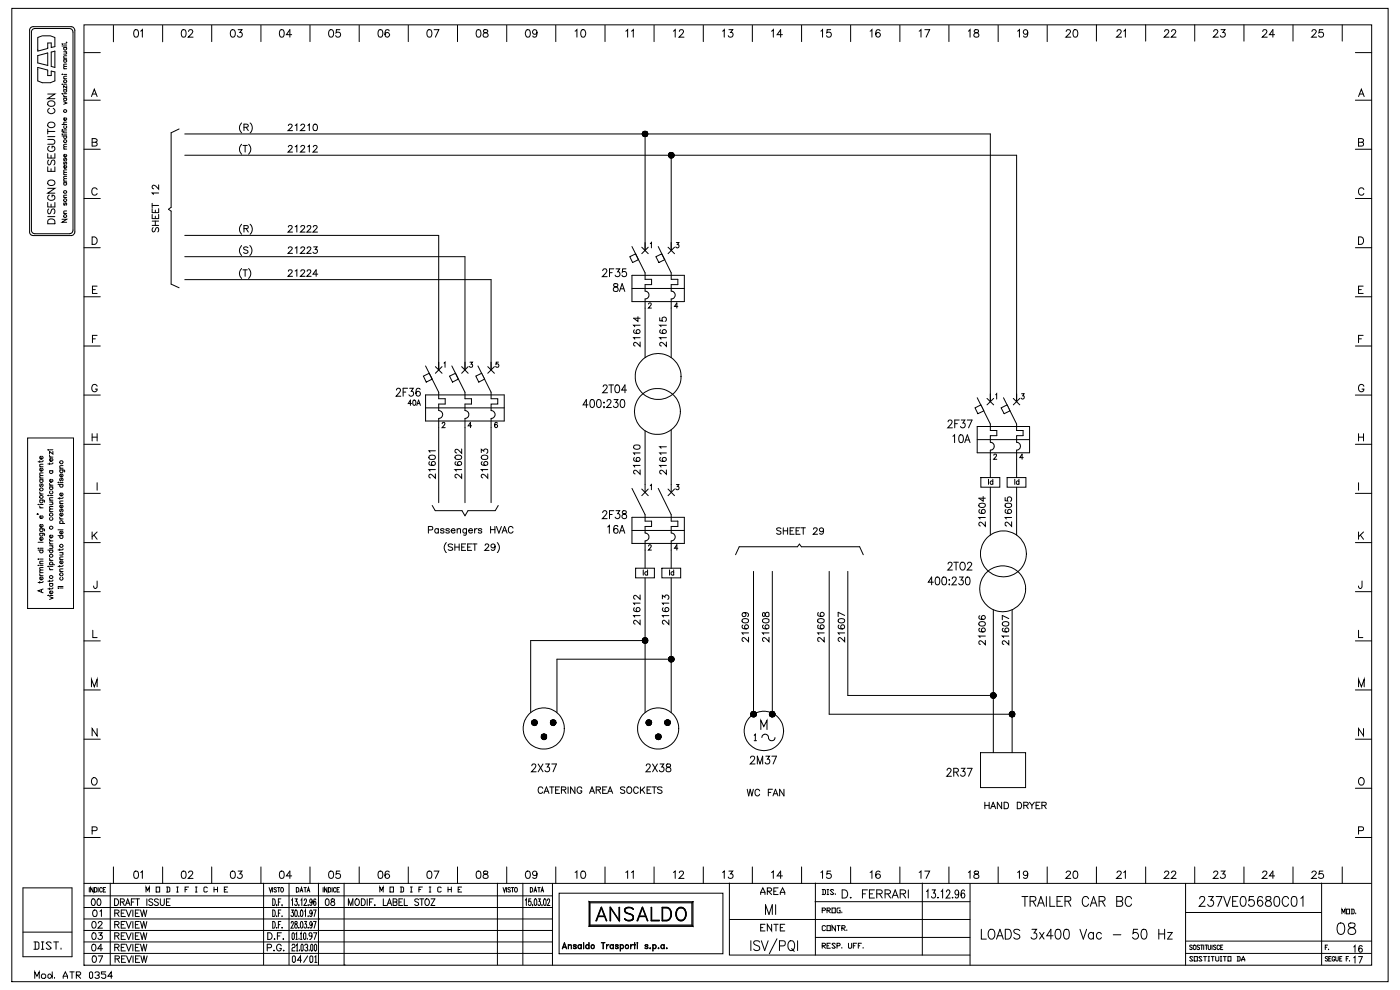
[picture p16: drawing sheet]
<svg xmlns="http://www.w3.org/2000/svg" width="297mm" height="210mm" viewBox="0 0 297 210" stroke-linecap="round" stroke-linejoin="round" font-family="sans-serif">
<g fill="none" stroke="#000" stroke-width=".21">
<path d="M39.2 32.9h176.5M39.2 28.4h170.9M61.2 26.6l.1-.2 .4-.1 .3 .4-.9 1h1M61.2 31.2l.1-.3 .4-.1 .3 .4-.9 1.1h1M62.6 26.6l.4-.3v1.4M62.6 31.1l.4-.3v1.5M63.8 26.6l.2-.2 .3-.1 .3 .4-.9 1h1M63.8 31.2l.2-.3 .3-.1 .3 .4-.9 1.1h1M65.3 26.6l.3-.3v1.4M65.3 31.1l.3-.3v1.5M66.5 31.2l.1-.3 .4-.1 .3 .4-.9 1.1h.9M66.6 26.4a.45 .45 0 0 1 .7 .2v.3a.58 .58 0 0 1-.5 .8 .83 .83 0 0 1-.2-1.3z"/>
<path d="M93.1 84.6h1.3v1.1h-1.3v1.4a.85 .85 0 0 1 .8 .8 .85 .85 0 0 1-.8 .9M98.6 84.6h1.4v1.1h-1.4l.1 1.4a.83 .83 0 0 1 .7 .9 .83 .83 0 0 1-.8 .8M19.5 190.7h.4l.2 .2v.9l-.2 .3-.4-.1-.1-.2v-.5zM19.6 195.5a.44 .44 0 0 1 .7 .2l.1 .4a.63 .63 0 0 1-.5 .8 .94 .94 0 0 1-.3-1.4zM19.9 193.1a.45 .45 0 0 1 .6 .2l.1 .3a.58 .58 0 0 1-.5 .8 .83 .83 0 0 1-.2-1.3zM20.7 190.7h.4l.2 .2v.9l-.2 .3-.4-.1-.1-.2v-.5zM20.8 195.8l.3-.3h.4l.2 .2-.3 .5-.6 .7h.9M21.2 193.3l.3-.3v1.4M24.3 190.7a.72 .72 0 0 1 .9 .7 .72 .72 0 0 1-.9 .7zM24.3 193.7l.8-.1 .2-.2-.1-.2-.9-.2v1.4M24.3 196.1h.8l.2-.3-.1-.2-.9-.1v1.4M24.8 193.7l.5 .7"/>
<path d="M24.8 196.1l.5 .8M25.5 191.3h.8v-.6h-.8v1.4M25.7 193.7h.5M25.7 196.1h.5M26 191.3l.4 .8M26.6 193h-.9v1.4h.9M26.6 195.5h-.9v1.4h.9M26.6 192.1l.5-1.4 .5 1.4M26.8 193l.5 1.4 .5-1.4M26.8 195.5l.5 1.4 .5-1.4M26.8 191.6h.6M27.9 191.3h.5"/>
<path d="M28.2 193v1.4M28.2 195.5v1.4M28.6 190.7h-.7v1.4M28.7 193.7h.5M28.7 196.1h.5M28.8 190.7h.8M29.2 190.7v1.4M29.6 193h-.9v1.4h.9M29.6 195.5h-.9v1.4h.9M29.8 193l.4 1.4 .3-1.4 .3 1.4 .4-1.4M29.8 195.5l.4 1.4 .3-1.4 .3 1.4 .4-1.4M31.2 190.7v1.4"/>
<path d="M32.4 190.9l-.3-.2h-.4v.5l.6 .3 .1 .4-.3 .2-.5-.2M33.6 190.9l-.3-.2-.5 .2 .1 .3 .6 .3v.5l-.4 .1-.3-.2M34 190.7v.9l.4 .5 .4-.2 .1-1.2M35.3 191.3h.5M36.1 190.7h-.8v1.4h.8M57.9 190.7h.2a.98 .98 0 0 1 0 1.4h-.2zM57.9 193a.78 .78 0 0 1 .6 .6 .78 .78 0 0 1-.3 .8h-.3zM57.9 195.5h.2a.98 .98 0 0 1 0 1.4h-.2zM58.7 191.9v.2zM58.7 194.3h.1M58.7 196.7v.2zM59.1 191.3h.3"/>
<path d="M59.1 193.7h.3M59.1 196.1h.3M59.6 190.7h-.5v1.4M59.6 193h-.5v1.4M59.6 195.5h-.5v1.4M59.8 191.9v.2zM59.8 194.3h.1M59.8 196.7v.2zM61.8 195.8l.1-.3h.3v.5l-.5 .9h.6M61.8 193h.4l-.2 .5a.42 .42 0 0 1 .3 .5 .42 .42 0 0 1-.5 .4l-.1-.3M61.8 190.9l.3-.2v1.4M62.6 190.7h.4l-.2 .5a.42 .42 0 0 1 .3 .5 .42 .42 0 0 1-.5 .3l-.1-.2"/>
<path d="M62.6 195.5l-.1 .3a.77 .77 0 0 1 .5 1l-.1 .1a.49 .49 0 0 1-.4-.6 .49 .49 0 0 1 .5-.4v-.4zM62.6 193.1l.2-.1a.9 .9 0 0 1 0 1.4h-.2l-.1-.6zM63.4 194.3h.1M63.4 191.9v.2zM63.4 196.7v.2zM63.8 193.1l.2-.1a.9 .9 0 0 1 0 1.4h-.2l-.1-.6zM63.8 190.9l.2-.2v1.4M63.8 195.5h.2a.93 .93 0 0 1 0 1.4l-.3-.6zM64.5 191l.2-.3h.2v.7l-.4 .7h.6M64.6 195.5h.4l-.2 .5a.42 .42 0 0 1 .2 .5 .42 .42 0 0 1-.4 .3l-.1-.2M64.6 193.3l.2-.3v1.4M65.4 194.3h.1"/>
<path d="M65.4 191.9v.2zM65.4 196.7v.2zM66.2 193.5l-.1 .3a.37 .37 0 0 1-.4-.3 .37 .37 0 0 1 .4-.4l.1 .4a.68 .68 0 0 1-.3 .9l-.2-.2M66.2 191.1l-.1 .4a.37 .37 0 0 1-.4-.4 .37 .37 0 0 1 .4-.4l.1 1.1-.2 .3-.3-.2M66.2 195.9l-.1 .4a.37 .37 0 0 1-.4-.4 .37 .37 0 0 1 .4-.4l.1 1.1-.2 .3-.3-.2M66.5 193h.5l-.4 1.4M66.5 195.5h.5l-.4 1.4M67 190.9l-.2-.2a1 1 0 0 0 0 1.4 .53 .53 0 0 0 0-.9l-.3 .4M159.3 199.5v2.1M161.1 199.8a.7 .7 0 0 0-.7-.3 .7 .7 0 0 0-.5 .5l.2 .3 .9 .4a.52 .52 0 0 1 .1 .6 .52 .52 0 0 1-.4 .3l-.6-.1-.2-.2M161.5 199.5l.7 2.1 .7-2.1M162.4 194v-2.1l.7 2.1 .7-2.1v2.1"/>
<path d="M164.5 191.9v2.1M164.8 199.1l-1.6 3.2M167.5 199.6a.71 .71 0 0 1 .7 0 .71 .71 0 0 1 .4 .7 .87 .87 0 0 1-.2 1 .87 .87 0 0 1-.9 .2 1.4 1.4 0 0 1 0-1.9zM169.2 199.5v2.1M178.6 188.7h.6a.91 .91 0 0 1 .6 .9 .91 .91 0 0 1-.6 .9h-.6zM180.4 190.4h.2zM183 189.6h.6M184 188.7h-1v1.8M184.4 189.6h.7M185.5 188.7h-1.1v1.8h1.1M186 189.6l1-.1 .1-.3v-.3l-.3-.2h-.8v1.8M186.6 189.6l.5 .9"/>
<path d="M187.7 189.6h.8l.3-.2 .1-.3-.4-.4h-.8v1.8M188.3 189.6l.6 .9M189.2 190.5l.7-1.8 .6 1.8M189.5 189.9h.8M191 189.6l.9-.1 .2-.3v-.3l-.4-.2h-.7v1.8M191.6 189.6l.5 .9M192.7 188.7v1.8M196.5 189.1l.3-.4v1.8M197.7 188.7h.7l-.4 .7a.5 .5 0 0 1 .4 .8 .5 .5 0 0 1-.8 0M198.9 190.4h.1zM199.6 189.1l.4-.4v1.8M200.8 189.2v-.3a.39 .39 0 0 1 .6 0 .39 .39 0 0 1 0 .5l-.7 1.1h.9"/>
<path d="M202 190.4h.1zM203.4 189.3l-.2 .4a.47 .47 0 0 1-.6-.4 .47 .47 0 0 1 .6-.4l.2 .4a.83 .83 0 0 1-.5 1.2l-.3-.3M204.6 189l-.3-.3a1.05 1.05 0 0 0 0 1.8 .51 .51 0 0 0 .4-.6 .51 .51 0 0 0-.7-.4l-.1 .4M208.2 197.1v2.1h1M210 197.2a.71 .71 0 0 1 .7 0 .71 .71 0 0 1 .3 .7 .87 .87 0 0 1-.1 .9 .87 .87 0 0 1-.9 .3 1.4 1.4 0 0 1 0-1.9zM211.4 199.2l.7-2.1 .7 2.1M211.7 198.5h.8M213.3 197.1h.6a1.15 1.15 0 0 1 .7 1.1 1.15 1.15 0 0 1-.7 1h-.6zM216.3 197.4a.7 .7 0 0 0-.7-.3 .7 .7 0 0 0-.5 .5l.1 .3 .7 .3a.49 .49 0 0 1 .4 .4 .49 .49 0 0 1-.2 .5 .77 .77 0 0 1-1-.2M216.8 190.2h1.3M217.4 190.2v2M218.5 191.1l1.1-.1 .1-.2v-.5l-.4-.1h-.8v2"/>
<path d="M218.9 197.1h1l-.5 .8a.66 .66 0 0 1 .5 1 .66 .66 0 0 1-1.2-.1M219.1 191.1l.6 1.1M220.1 192.2l.7-2 .7 2M220.4 191.5h.9M220.5 197.8l1 1.4M221.5 197.8l-1 1.4M222 190.2v2M222.7 190.2v2h1.1M223.4 198.5h-1.4l.9-1.4v2.1M224.1 197.2a.6 .6 0 0 1 .9 .3 1.43 1.43 0 0 1-.5 1.7h-.1a1.15 1.15 0 0 1-.5-1.7zM224.2 191.1h.7M225.4 190.2h-1.2v2h1.2"/>
<path d="M225.9 197.2a.61 .61 0 0 1 .9 .3v.5a.93 .93 0 0 1-.5 1.2h-.2a1.45 1.45 0 0 1-.2-2zM225.9 191.1h.8a.5 .5 0 0 0 .5-.4 .5 .5 0 0 0-.5-.5h-.8v2M226.6 191.1l.6 1.1M229.1 197.1l.7 2.1 .7-2.1M230.9 190.7a.69 .69 0 0 0-.8-.5 .69 .69 0 0 0-.5 .7 .87 .87 0 0 0 .1 1 .87 .87 0 0 0 .9 .2l.3-.4M231.3 192.2l.7-2 .7 2M231.5 191.5h.9M232 198.1a.66 .66 0 0 0-1.1 0 .66 .66 0 0 0 .2 1 .51 .51 0 0 0 .9-.2M232 197.8v1.4M233.2 191.1l1-.1a.48 .48 0 0 0 .2-.5 .48 .48 0 0 0-.4-.3h-.8v2M233.6 198.1a.63 .63 0 0 0-.9-.1 .63 .63 0 0 0 0 .9 .53 .53 0 0 0 .5 .3 .53 .53 0 0 0 .4-.3M233.8 191.1l.6 1.1"/>
<path d="M236.1 198.3h1.7M236.9 191.1h.8a.55 .55 0 0 1 .5 .6 .55 .55 0 0 1-.5 .5h-.8v-2h.8a.49 .49 0 0 1 .4 .3 .49 .49 0 0 1-.1 .5l-.3 .1M240 190.7a.69 .69 0 0 0-.8-.5 .69 .69 0 0 0-.5 .7v.5a.69 .69 0 0 0 .5 .8 .69 .69 0 0 0 .8-.5M241.3 197.1h-.8l-.2 .9a.68 .68 0 0 1 1.1 0 .68 .68 0 0 1-.2 1 .68 .68 0 0 1-1-.2M242.3 197.2a.61 .61 0 0 1 .9 .3 1.76 1.76 0 0 1-.2 1.6 .56 .56 0 0 1-.9-.3 1.82 1.82 0 0 1 .2-1.6zM245.8 197.1v2.1M245.8 198.1h1.3M247.1 197.1v2.1M247.7 197.8h1l-1 1.4h1M254.5 190.7l.1-.4 .2-.1h.6l.2 .3-.3 .8-.9 .9h1.3M256.4 190.2h1l-.6 .7a.65 .65 0 0 1 .5 1.1 .65 .65 0 0 1-1.1-.2M258 190.2h1.2l-.9 2"/>
<path d="M259.6 190.2l.7 2 .7-2M261.5 191.1h.7M262.6 190.2h-1.1v2h1.1M263.3 190.2a.61 .61 0 0 1 .9 .3 1.09 1.09 0 0 1-.6 1.7 1.45 1.45 0 0 1-.3-2zM265.9 190.2h-.9l-.1 .8a.67 .67 0 0 1 1 0 .67 .67 0 0 1-.1 1 .67 .67 0 0 1-.9-.2M267.8 190.4a.54 .54 0 0 0-.8-.2 1.34 1.34 0 0 0 .3 2 .6 .6 0 0 0 .6-.5 .6 .6 0 0 0-.5-.7 .6 .6 0 0 0-.7 .5M268.6 190.2a.47 .47 0 0 0 .2 .7 .75 .75 0 0 1 .8 .4 .75 .75 0 0 1-.1 .8 .72 .72 0 0 1-1.1-.3 1.03 1.03 0 0 1 1.1-1l.1-.4a.71 .71 0 0 0-1-.2zM270.5 190.2a.64 .64 0 0 1 .9 .3l.1 .5a.89 .89 0 0 1-.7 1.2 1.19 1.19 0 0 1-.5-1.7zM273.3 190.7a.69 .69 0 0 0-.8-.5 .69 .69 0 0 0-.5 .7 .9 .9 0 0 0 .2 1 .9 .9 0 0 0 .9 .2l.2-.4M274.1 190.2a.64 .64 0 0 1 1 .3v.5a.89 .89 0 0 1-.7 1.2 1.19 1.19 0 0 1-.4-1.7zM275.9 190.5l.5-.3v2M165.3 200.6h.9a.56 .56 0 0 0 .4-.5 .56 .56 0 0 0-.4-.6h-.9v2.1"/>
<path d="M167.9 201.2l.6 .6M287.2 203.1l.2-.2v1.4M287.2 200.8l.2-.2v1.4M288.2 202.9h.8l-.6 1.4M289 200.8l-.1-.2a.69 .69 0 0 0-.8 .6 .69 .69 0 0 0 .5 .8 .42 .42 0 0 0 .4-.4 .42 .42 0 0 0-.3-.5 .42 .42 0 0 0-.5 .4"/>
</g>
<g fill="#fff" stroke="#000" stroke-width=".21">
<path d="M95.4 79.8l1.2-.6 .6 1.2-1.2 .6z"/>
<path d="M89.8 79.8l1.3-.6 .6 1.2-1.3 .6z"/>
</g>
<g fill="none" stroke="#000" stroke-width=".21">
<path d="M90.3 77.6l2.8 5.6v1.4M92.4 77.8l1.4 1.4M93.1 76.8v1.7M93.8 77.8l-1.4 1.4M95.8 77.6l2.8 5.6v1.4M97.9 77.8l1.4 1.4M98.6 76.8v1.7M99.3 77.8l-1.4 1.4M101.4 77.6l2.8 5.6v1.4M103.5 77.8l1.4 1.4M104.2 76.8v1.7M104.9 77.8l-1.4 1.4"/>
<path d="M90.3 86.5h16.7M90.3 83.8h16.7v5.5h-16.7zM93.1 88.8v1.9M98.6 88.8v1.9M104.2 88.8v1.9"/>
</g>
<path d="M100.9 79.8l1.3-.6 .6 1.2-1.2 .6z" fill="#fff" stroke="#000" stroke-width=".21"/>
<g fill="none" stroke="#000" stroke-width=".21">
<path d="M2.5 1.8h292v206.4h-292zM6.5 5.8l.4-.1h8.3l.4 .1 .3 .6-.1 43-.2 .4-.4 .2h-8.2a.79 .79 0 0 1-.7-.8v-42.9zM6.9 6.3l.4-.3h7.5l.6 .4 .1 .4v42.1l-.1 .3-.6 .4h-7.4a.73 .73 0 0 1-.7-.8v-42.2zM8 8l1-.4h1.7l.9 .4v1.9l-.7 .2v-1h-.8v1.2l-2.1 .5zM8 14.3l2.1 .6v1.1h.8v-.9l.7 .2v1.9l-.9 .3h-1.7l-1-.3zM8 11.8l2.1-.6v2.7l-2.1-.6zM10.1 19.9h1.5l-1.5 1h1.5M10.9 11l.7-.2v3.5l-.7-.2zM13.2 19.9h.1M13.2 17.9h.1M13.2 9.4h.1M13.2 9.8h.9"/>
<path d="M13.2 15.8h.1M13.5 19.9h.6M13.5 19h.6M13.5 17.9h.6M13.5 16.7h.6M13.5 15.8h.6M13.5 14.6h.6M13.5 12.7h.6M13.5 12.4h.6M13.5 11h.6M13.5 10.1h.6M13.5 9.3h.6"/>
<path d="M13.6 19a.3 .3 0 0 0 0 .5 .3 .3 0 0 0 .4 0 .3 .3 0 0 0 0-.5M13.6 12.7a.3 .3 0 0 0 0 .4 .3 .3 0 0 0 .4 0 .3 .3 0 0 0 0-.4M13.6 10.1a.32 .32 0 0 0 0 .4 .32 .32 0 0 0 .4 0 .32 .32 0 0 0 0-.4M13.9 11l.2 .2v.2l-.6 .1M14 9h.1M14.1 18.2v.5l-.6-.5v.5M14.1 16.2h-.6l.2 .5M14.1 14.1h-.6v.3l.2 .2M14.1 13.6h-.6l.2 .5M14.1 11.8l-.6 .1 .2 .5M17.8 5.3h273.2v199.4h-273.2zM17.8 11.2h3.5"/>
<path d="M19.6 19.9h.8M24.1 5.4v3.5M28.6 6.4a.51 .51 0 0 1 .7 .2l.1 .4a.69 .69 0 0 1-.6 .9 1.06 1.06 0 0 1-.2-1.5zM29.8 6.6l.4-.3v1.6M34.5 5.4v3.5M38.7 6.4a.49 .49 0 0 1 .7 .2l.1 .4a.69 .69 0 0 1-.6 .9 1.06 1.06 0 0 1-.2-1.5zM40 6.7l.3-.4 .4 .1 .2 .2-.2 .5-.8 .8h1.1M44.9 5.4v3.4M49.1 6.4l.2-.1a.82 .82 0 0 1 .6 .8 .82 .82 0 0 1-.6 .8 .99 .99 0 0 1-.2-1.5zM50.5 6.3h.8l-.4 .6a.53 .53 0 0 1 .4 .8 .53 .53 0 0 1-1-.1M55.4 5.4v3.4M59.5 6.4a.49 .49 0 0 1 .7 .2l.1 .4a.69 .69 0 0 1-.6 .9 1.06 1.06 0 0 1-.2-1.5z"/>
<path d="M61.9 7.4h-1.2l.8-1.1v1.6M65.8 5.4v3.4M70 6.4l.2-.1a.82 .82 0 0 1 .6 .8 .82 .82 0 0 1-.6 .8 .99 .99 0 0 1-.2-1.5zM72.1 6.3h-.7l-.1 .7a.55 .55 0 0 1 .8 0 .55 .55 0 0 1-.1 .8 .55 .55 0 0 1-.8-.2M76.2 5.4v3.4M80.4 6.4a.49 .49 0 0 1 .7 .2l.1 .4a.7 .7 0 0 1-.6 .9 1.03 1.03 0 0 1-.2-1.5zM82.5 6.5a.44 .44 0 0 0-.6-.1l-.2 .2a.77 .77 0 0 0 .5 1.3 .48 .48 0 0 0 .4-.5 .48 .48 0 0 0-.4-.5 .48 .48 0 0 0-.5 .5M86.6 5.4v3.4M90.8 6.4a.51 .51 0 0 1 .7 .2l.1 .4a.69 .69 0 0 1-.6 .9 .99 .99 0 0 1-.2-1.5zM92.1 6.3h1l-.7 1.6M97 5.4v3.4M101.2 6.4a.49 .49 0 0 1 .8 .2v.4a.7 .7 0 0 1-.5 .9 1.03 1.03 0 0 1-.3-1.5z"/>
<path d="M102.6 6.4v.4l.5 .2a.46 .46 0 0 1 .4 .4 .46 .46 0 0 1-.3 .5l-.6-.1-.1-.2a.74 .74 0 0 1 .9-.8l.1-.3a.61 .61 0 0 0-.9-.1zM107.5 5.4v3.4M111.7 6.4a.51 .51 0 0 1 .7 .2l.1 .4a.69 .69 0 0 1-.6 .9 .99 .99 0 0 1-.2-1.5zM113.9 6.8a.48 .48 0 0 1-.6 .4 .48 .48 0 0 1-.2-.7 .48 .48 0 0 1 .7 0l.1 .3a.76 .76 0 0 1-.6 1.1l-.3-.3M117.9 5.4v3.4M122 6.6l.4-.3v1.6M123.4 6.4a.49 .49 0 0 1 .7 .2 .74 .74 0 0 1 .1 .9 .74 .74 0 0 1-.8 .3l-.2-.6zM128.3 5.4v3.4M132.8 6.6l.3-.3v1.6M133.9 6.6l.4-.3v1.6M138.7 5.4v3.4M142.8 6.6l.4-.3v1.6"/>
<path d="M144.1 6.7l.3-.4 .5 .1 .1 .2-.2 .5-.8 .8h1.1M149.2 5.4v3.4M153.3 6.6l.3-.3v1.6M154.6 6.3h.8l-.4 .6a.51 .51 0 0 1 .4 .8 .51 .51 0 0 1-.9-.1M159.6 5.4v3.4M163.7 6.6l.3-.3v1.6M166 7.4h-1.1l.7-1.1v1.6M170 5.4v3.4M174.1 6.6l.4-.3v1.6M176.2 6.3h-.7l-.1 .7a.55 .55 0 0 1 .8 0 .55 .55 0 0 1-.1 .8 .55 .55 0 0 1-.8-.2M180.4 5.4v3.4M184.6 6.6l.4-.3v1.6"/>
<path d="M186.7 6.5l-.3-.2a.84 .84 0 0 0-.6 .8 .84 .84 0 0 0 .5 .8 .49 .49 0 0 0 .5-.5 .49 .49 0 0 0-.5-.5 .49 .49 0 0 0-.5 .5M190.9 5.4v3.4M195 6.6l.4-.3v1.6M196.2 6.3h1l-.7 1.6M201.3 5.4v3.4M205.4 6.6l.4-.3v1.6M206.8 6.4l-.1 .3 .2 .2a.58 .58 0 0 1 .6 .2 .58 .58 0 0 1 0 .7l-.5 .1-.4-.3a.8 .8 0 0 1 .9-.8l.1-.3a.58 .58 0 0 0-.8-.1zM211.7 5.4v3.4M215.9 6.6l.4-.3v1.6M218 6.8a.48 .48 0 0 1-.6 .4 .48 .48 0 0 1-.2-.7 .48 .48 0 0 1 .7 0l.1 .3a.76 .76 0 0 1-.6 1.1l-.3-.3M222.1 5.4v3.4M226.2 6.7l.3-.4 .4 .1 .2 .2-.3 .5-.7 .8h1.1"/>
<path d="M227.8 6.4a.51 .51 0 0 1 .8 .2v.4a.69 .69 0 0 1-.6 .9 1.06 1.06 0 0 1-.2-1.5zM232.6 5.3v3.4M237 6.7l.2-.4 .5 .1 .1 .2-.2 .5-.7 .8h1M238.4 6.6l.3-.3v1.6M243 5.3v3.4M247.1 6.7l.2-.4 .5 .1 .1 .2-.2 .5-.8 .8h1.1M248.5 6.7l.3-.4 .5 .1 .1 .2-.2 .5-.7 .8h1M253.4 5.3v3.4M257.5 6.7l.3-.4 .4 .1 .1 .2-.2 .5-.7 .8h1M259 6.3h.9l-.5 .6a.53 .53 0 0 1 .4 .8 .53 .53 0 0 1-.9-.1M263.9 5.3v3.4M267.9 6.7l.2-.4 .5 .1 .1 .2-.2 .5-.7 .8h1"/>
<path d="M270.4 7.4h-1.1l.7-1.1v1.6M274.3 5.3v3.4M278.3 6.7l.3-.4 .4 .1 .2 .2-.2 .5-.8 .8h1.1M280.6 6.3h-.7l-.1 .7a.56 .56 0 0 1 .8-.1 .56 .56 0 0 1-.1 .9 .56 .56 0 0 1-.8-.2M284.7 5.3v3.4M287.5 11.2h3.5M288.4 19.9h.8M10.1 39.9h1.5l-1.5 1.1h1.5M10.1 35.4v.9h1.5v-.9M10.1 32.6v.9h1.5v-.9M10.1 29.6h1.1l.4 .4a.49 .49 0 0 1-.4 .6h-1.1M10.1 29h1.5"/>
<path d="M10.1 27.9h1.5M10.1 27.4v1M10.2 38.5a.76 .76 0 0 1 .9-.3 .76 .76 0 0 1 .5 .9 .76 .76 0 0 1-1 .3 .76 .76 0 0 1-.4-.9zM10.3 34l-.2 .3 .2 .7 .4-.2 .3-.7 .2-.1h.2l.2 .3-.2 .7M10.3 26a.7 .7 0 0 1 1-.1 .7 .7 0 0 1 .1 1 .7 .7 0 0 1-1 .1 .7 .7 0 0 1-.1-1zM10.3 21.5a.7 .7 0 0 1 1-.1 .7 .7 0 0 1 .1 1 .7 .7 0 0 1-1 .1 .7 .7 0 0 1-.1-1zM10.5 31a.56 .56 0 0 0-.4 .7 .56 .56 0 0 0 .6 .4 .62 .62 0 0 0 .8-.2 .62 .62 0 0 0-.2-.9h-.3v.4M10.5 23a.63 .63 0 0 0-.3 .8 .63 .63 0 0 0 .8 .3 .59 .59 0 0 0 .6-.5 .59 .59 0 0 0-.3-.6M10.8 32.9v.6M10.8 35.8v.5M13.2 28.5h.1M13.2 27.8l.2 .2h.7"/>
<path d="M13.2 28.8h.9M13.2 26.4h.9M13.2 27.6h.1M13.5 21.6l.6 .3-.6 .2M13.5 20.2l.3 .3M13.5 38.7h.6M13.5 38.4h.6M13.5 37.1h.6M13.5 31.6h.6M13.5 28.4h.6M13.5 27.8v.3M13.5 27.6h.6"/>
<path d="M13.5 20.8h.6M13.5 20.5h.6M13.6 38.7a.3 .3 0 0 0 0 .5 .3 .3 0 0 0 .4 0 .3 .3 0 0 0 0-.5M13.6 34.3v.6l.3-.5h.2v.3l-.1 .2M13.6 33.6l-.1 .4h.2l.3-.4 .1 .2-.1 .3M13.6 28.8a.3 .3 0 0 0 0 .5 .3 .3 0 0 0 .4 0 .3 .3 0 0 0 0-.5M13.6 26.7a.32 .32 0 0 0 0 .4 .32 .32 0 0 0 .4 0 .32 .32 0 0 0 0-.4M13.6 20.8a.32 .32 0 0 0 0 .5 .32 .32 0 0 0 .4 0 .32 .32 0 0 0 0-.5M14 35.1a.31 .31 0 0 1 .1 .5 .31 .31 0 0 1-.5 0 .31 .31 0 0 1 .2-.5v.6M14 32.8a.31 .31 0 0 1 .1 .4 .31 .31 0 0 1-.5 0 .31 .31 0 0 1 .2-.4v.5M14 25a.31 .31 0 0 1 .1 .5 .31 .31 0 0 1-.5 0 .31 .31 0 0 1 .2-.5v.6M14.1 37.9l-.6 .1 .2 .4"/>
<path d="M14.1 37.4h-.6v.3l.2 .2M14.1 36.6h-.6l.2 .5M14.1 36l-.6 .1 .2 .5M14.1 31.1l-.6 .1 .2 .4M14.1 30.6l-.6 .1 .2 .4M14.1 25.9h-.6v.3l.2 .2M17.8 31.7h3.5M17.8 21.3h3.5M19.4 20.5l.6-1.6 .6 1.6M19.5 30.2h.7l.4 .3a.4 .4 0 0 1-.4 .5h-.7v-1.6h.7l.3 .2v.4l-.3 .2M287.5 31.7h3.5M287.5 21.3h3.5"/>
<path d="M288.2 30.2l1 .1v.5l-.3 .2h-.7v-1.6h.7l.3 .2v.4l-.3 .2M288.2 20.5l.6-1.6 .6 1.6M10.1 42.9v1h1.5v-1M10.1 45.9h1.5M10.3 46.6l.4-.2 .7 .2 .2 .4v.5h-1.5v-.5zM10.3 44.3l-.2 .4 .2 .6 .4-.1 .3-.7 .2-.2h.2l.2 .4-.2 .6M10.5 41.4a.56 .56 0 0 0-.4 .6 .56 .56 0 0 0 .6 .5 .62 .62 0 0 0 .8-.3 .62 .62 0 0 0-.2-.8h-.3v.4M10.8 43.3v.6M13.2 46.5h.9l-.9 .6h.9M13.5 45.3h.6M13.5 41.9h.6M13.6 43v.5l.3-.4h.2v.2l-.1 .2"/>
<path d="M14.1 44.7l-.6 .1 .2 .5M14.1 41.4h-.6l.2 .5M17.8 52.5h3.5M17.8 42.1h3.5M19.5 50.2h.6a.85 .85 0 0 1 .5 .8 .85 .85 0 0 1-.5 .8h-.6zM20.6 40.2a.64 .64 0 0 0-.9-.3 .64 .64 0 0 0-.2 .9 .59 .59 0 0 0 .4 .6 .59 .59 0 0 0 .7-.4M93.1 49.9v28.6M98.6 54.4v24.1M104.2 59.3v19.2M287.5 52.5h3.5M287.5 42.1h3.5M288.2 50.2h.5a.85 .85 0 0 1 .6 .8 .85 .85 0 0 1-.6 .8h-.5z"/>
<path d="M289.3 40.2a.64 .64 0 0 0-.9-.3 .64 .64 0 0 0-.2 .9 .59 .59 0 0 0 .4 .6 .59 .59 0 0 0 .7-.4M17.8 73.4h3.5M17.8 62.9h3.5M19.6 71.9h.6M19.6 61.4h.6M20.6 71.1h-1v1.6M20.6 60.7h-1v1.5h1M94.2 77l.2-.2v1.1M99.7 76.8h.5l-.3 .4a.35 .35 0 0 1 .3 .6 .35 .35 0 0 1-.6-.1M105.7 76.8h-.4l-.1 .5a.37 .37 0 0 1 .5 0 .37 .37 0 0 1 0 .5 .37 .37 0 0 1-.5-.1M287.5 73.4h3.5M287.5 62.9h3.5"/>
<path d="M288.2 71.9h.6M288.2 61.4h.6M289.2 71.1h-1v1.6M289.2 60.7h-1v1.5h1M5.9 92.9h9.7v36.2h-9.7zM8.4 97.7v.4M8.4 99h.7M9 99.3a.32 .32 0 0 1 .1 .5 .32 .32 0 0 1-.5 0 .32 .32 0 0 1 .1-.5v.6M9 96.8a.32 .32 0 0 1 .1 .5 .32 .32 0 0 1-.5 0 .32 .32 0 0 1 .1-.5v.6M9.1 98.5h-.6v.4l.1 .1M9.1 97.7l-.2 .2h-.8M10.2 95.5h.1"/>
<path d="M10.5 96.6v.2l.3 .2M10.5 98.2v.3M10.5 99.8h.7M10.5 97h.7M10.5 95.4h.7M10.7 99.8a.33 .33 0 0 0-.1 .5 .33 .33 0 0 0 .5 0 .33 .33 0 0 0-.1-.5M11 97.3a.31 .31 0 0 1 .1 .4 .31 .31 0 0 1-.5 0 .31 .31 0 0 1 .1-.4l.1 .5M11.2 98.2l-.2 .2h-.8M11.2 95.8v.5l-.7-.5v.5M12.7 99.7h.9l.1 .4M12.7 99.3h.7M12.8 99.7a.34 .34 0 0 0 0 .5 .34 .34 0 0 0 .5 0 .34 .34 0 0 0-.1-.5"/>
<path d="M13.4 98.8h-.7v.3l.2 .2M17.8 94.2h3.5M17.8 83.8h3.5M19.5 92v1.5M19.5 92.7h1.1M20.6 81.9a.58 .58 0 0 0-.7-.4 .58 .58 0 0 0-.4 .6v.4a.56 .56 0 0 0 .5 .6 .56 .56 0 0 0 .6-.6h-.4M20.6 92v1.5M84.1 82.7l.1-.3h.5l.2 .4-.9 1.2h1M85.5 83.2h.6M86.5 82.4h-1v1.6M86.9 82.4h.8l-.5 .6a.52 .52 0 0 1 .5 .8 .52 .52 0 0 1-1-.1M87.3 85.6h-.7l.5-.7v1.1"/>
<path d="M87.7 84.9h.1a.6 .6 0 0 1 .4 .5 .6 .6 0 0 1-.4 .6l-.2-.2zM88.4 86l.4-1.1 .4 1.1M88.5 85.6h.5M89.1 82.6l-.1-.2a.49 .49 0 0 0-.7 .3 1.06 1.06 0 0 0 .4 1.3 .5 .5 0 0 0 .5-.4 .5 .5 0 0 0-.4-.5 .5 .5 0 0 0-.6 .4M93.8 89.9l.2-.3 .4 .2-.6 .9h.6M100 90.3h-.7l.5-.7v1.1M104.2 84.6h1.4v1.1h-1.4v1.4a.85 .85 0 0 1 .8 .9 .85 .85 0 0 1-.8 .8M105.5 89.8l-.1-.1a.54 .54 0 0 0-.6 .4 .54 .54 0 0 0 .4 .6 .33 .33 0 0 0 .4-.3 .33 .33 0 0 0-.3-.3 .33 .33 0 0 0-.4 .2M287.5 94.2h3.5M287.5 83.8h3.5M288.2 92.7h1M288.2 92v1.5"/>
<path d="M289.2 92v1.5M289.3 81.9a.58 .58 0 0 0-.6-.4 .58 .58 0 0 0-.5 .6v.4a.56 .56 0 0 0 .5 .6 .56 .56 0 0 0 .6-.6h-.4M7.9 109l.3 .1M8.1 120h.1M8.1 118.6h.1M8.1 116.7h1M8.1 115h1M8.1 116.4h.1M8.1 107h.1M8.4 113.1l1 .1v.4M8.4 112.2h1v.4M8.4 107.3l.1 .3 .2 .1"/>
<path d="M8.4 106.1h1v.4M8.4 104.4l.1 .2 .2 .2M8.4 119.9h.7M8.4 119.6h.7M8.4 118.6h.7M8.4 116.3h.7M8.4 107.7h.7M8.4 107h.7M8.4 104.8h.7M8.4 101.8h.7M8.4 101.4h.7M8.6 116.7a.33 .33 0 0 0-.1 .5 .33 .33 0 0 0 .5 0 .33 .33 0 0 0 0-.5"/>
<path d="M8.6 113.1a.33 .33 0 0 0-.1 .5 .33 .33 0 0 0 .5 0 .33 .33 0 0 0 0-.5M8.6 112.2a.33 .33 0 0 0-.1 .5 .33 .33 0 0 0 .5 0 .33 .33 0 0 0 0-.5M8.6 106.1a.33 .33 0 0 0-.1 .5 .33 .33 0 0 0 .5 0 .33 .33 0 0 0 0-.5M8.6 102.6l-.2 .2 .2 .4 .2-.5h.3v.3l-.1 .2M8.6 101.8a.33 .33 0 0 0-.1 .4 .33 .33 0 0 0 .5 0 .33 .33 0 0 0 0-.4M9 114a.32 .32 0 0 1 .1 .5 .32 .32 0 0 1-.5 0 .32 .32 0 0 1 .1-.5v.6M9 111.2a.33 .33 0 0 1 .1 .5 .33 .33 0 0 1-.5 0 .33 .33 0 0 1 0-.5l.1 .6M9 109.4a.31 .31 0 0 1 0 .5 .31 .31 0 0 1-.4 0 .31 .31 0 0 1 0-.5l.1 .6M9.1 119l-.6 .1v.3l.1 .2M9.1 100.9h-.6v.4l.1 .1M9.1 100.3h-.6l-.1 .3 .2 .3M10.2 116.7h1"/>
<path d="M10.2 105.1h.1M10.5 118.4v.3l.3 .2M10.5 115v.2l.3 .2M10.5 114.3v.3l.3 .1M10.5 102.5v.3l.3 .1M10.5 119.8h1.1M10.5 118.9h.7M10.5 115.8h.7M10.5 115.4h.7M10.5 114.7h.7M10.5 108.5h.7M10.5 106.5h.7"/>
<path d="M10.5 106.1h.7M10.5 105.1h.7M10.5 103.3h.7M10.5 102.9h.7M10.7 119.8a.32 .32 0 0 1-.1-.5 .32 .32 0 0 1 .5 0 .32 .32 0 0 1-.1 .5M10.7 116.7a.33 .33 0 0 0-.1 .5 .33 .33 0 0 0 .5 0 .33 .33 0 0 0-.1-.5M10.7 109.8a.33 .33 0 0 0-.1 .5 .33 .33 0 0 0 .5 0 .33 .33 0 0 0-.1-.5M10.7 104.2a.33 .33 0 0 0-.1 .4 .33 .33 0 0 0 .5 0 .33 .33 0 0 0-.1-.4M10.7 103.3a.33 .33 0 0 0-.1 .5 .33 .33 0 0 0 .5 0 .33 .33 0 0 0-.1-.5M11 115.8l.2 .2-.1 .3h-.6M11 106.5l.2 .4-.7 .1M11 113.5a.32 .32 0 0 1 .2 .5 .32 .32 0 0 1-.5 0 .32 .32 0 0 1 .1-.5v.6"/>
<path d="M11 101.7a.32 .32 0 0 1 .2 .5 .32 .32 0 0 1-.5 0 .32 .32 0 0 1 .1-.5v.6M11.2 108h-.7v.4l.2 .1M11.2 107.4l-.7 .1v.3l.2 .2M11.2 105.6h-.7v.4l.2 .1M12.4 102.4h.1M12.3 113.6h1.1M12.3 112.4h1.1M12.3 102.7h1.1M12.7 109.7l.1 .3 .2 .1M12.7 105.5v.4M12.7 116.4v.4M12.7 119.9v.4"/>
<path d="M12.7 118.7h.7M12.7 117.2h.7M12.7 111h1M12.7 110.1h.7M12.7 106.8h.7M12.7 102.4h.7M12.8 113.6a.34 .34 0 0 0 0 .5 .34 .34 0 0 0 .5 0 .34 .34 0 0 0-.1-.5M12.8 111a.34 .34 0 0 1 0-.5 .34 .34 0 0 1 .5 0 .34 .34 0 0 1-.1 .5M12.8 108l-.1 .2 .1 .4 .3-.5h.2l.1 .3-.2 .2M12.8 102.7a.34 .34 0 0 0 0 .5 .34 .34 0 0 0 .5 0 .34 .34 0 0 0-.1-.5M12.8 101.4l-.1 .2v.4h.2l.2-.5 .1-.1 .2 .2-.2 .4M13.2 117.2l.2 .3-.1 .2h-.6"/>
<path d="M13.2 119a.33 .33 0 0 1 .1 .5 .33 .33 0 0 1-.5 0 .33 .33 0 0 1 .1-.5l.1 .6M13.2 112.7a.33 .33 0 0 1 .1 .4 .33 .33 0 0 1-.5 0 .33 .33 0 0 1 .1-.4l.1 .6M13.2 108.8a.33 .33 0 0 1 .1 .5 .33 .33 0 0 1-.5 0 .33 .33 0 0 1 .1-.5l.1 .6M13.2 107.1a.34 .34 0 0 1 .1 .5 .34 .34 0 0 1-.5 0 .34 .34 0 0 1 0-.4l.2-.1v.6M13.2 104.6a.33 .33 0 0 1 .1 .5 .33 .33 0 0 1-.5 0 .33 .33 0 0 1 .1-.5l.1 .6M13.2 100.6a.33 .33 0 0 1 .1 .4 .33 .33 0 0 1-.5 0 .33 .33 0 0 1 .1-.4l.1 .6M13.4 119.9l-.2 .2h-.9M13.4 118.1l-.7 .1v.2l.2 .3M13.4 116.4l-.2 .2h-.9M13.4 106.3h-.7v.3l.2 .2M13.4 105.5l-.2 .2h-.9M17.8 115.1h3.5"/>
<path d="M17.8 104.6h3.5M19.5 112.8v1.6M19.9 113.5l.7 .9M20.6 112.8l-1.1 1.1M20.6 102.4v1.6M287.5 115.1h3.5M287.5 104.6h3.5M288.2 102.4v1.6M288.2 112.8v1.6M288.6 113.5l.6 .9M289.2 112.8l-1 1.1M8.4 121.7l.1 .3 .2 .1"/>
<path d="M8.4 123.3v.4M8.4 122.1h.7M8.4 121.5h.7M8.8 125.1v.5M9 122.4a.32 .32 0 0 1 .1 .5 .32 .32 0 0 1-.5 0 .32 .32 0 0 1 .1-.5v.6M9.1 124.9l-1 .4 1 .4M9.1 123.3l-.2 .3h-.8M9.1 120.9l-.6 .1-.1 .2 .2 .3M9.1 120.4h-.6v.4l.1 .1M10.2 126.3h.1M10.2 120.2h.1M10.5 126.6l.7 .2-.7 .4"/>
<path d="M10.5 120.5v.2l.3 .1M10.5 126.3h.7M10.5 123.1v.3M10.5 124.7v.4M10.5 123.8h.7M10.5 120.8h.7M10.5 120.1h.7M10.7 123.8a.33 .33 0 0 0-.1 .5 .33 .33 0 0 0 .5 0 .33 .33 0 0 0-.1-.5M11 125.4a.32 .32 0 0 1 .2 .5 .32 .32 0 0 1-.5 0 .32 .32 0 0 1 .1-.5v.6M11.2 124.6l-.2 .3h-.8M11.2 123l-.2 .3h-.8M12.4 124.8h.1"/>
<path d="M12.3 124.4h1.1M12.7 124.7h.7M12.7 121.2h.7M12.8 122.5a.34 .34 0 0 0 0 .5 .34 .34 0 0 0 .5 0 .34 .34 0 0 0-.1-.5M13.4 120.7h-.7v.3l.2 .2M17.8 135.9h3.5M17.8 125.5h3.5M19.7 133.7v1.5h.9M20.6 123.2l-.1 1.4-.4 .2-.2-.5M287.5 135.9h3.5M287.5 125.5h3.5M288.2 133.7v1.5h.9"/>
<path d="M288.9 123.2v1.4l-.4 .2-.2-.2-.1-.3M17.8 156.8h3.5M17.8 146.3h3.5M19.4 145.7v-1.6l.6 1.6 .6-1.6v1.6M20.6 154.5v1.6l-1.1-1.6v1.6M287.5 156.8h3.5M287.5 146.3h3.5M288.2 145.7v-1.6l.6 1.6 .6-1.6v1.6M289.2 154.5v1.6l-1-1.6v1.6M17.8 177.6h3.5M17.8 167.2h3.5M19.5 176.2l1-.2v-.5l-1-.1v1.5"/>
<path d="M19.7 165a.78 .78 0 0 1 .9 .6 .78 .78 0 0 1-.5 .9 .82 .82 0 0 1-.7-.6 .82 .82 0 0 1 .3-.9zM287.5 177.6h3.5M287.5 167.2h3.5M288.2 176.2l.9-.1 .1-.2v-.4l-1-.1v1.5M288.3 165.2a.58 .58 0 0 1 .7-.2 .58 .58 0 0 1 .4 .5v.4a.6 .6 0 0 1-.6 .6 .6 .6 0 0 1-.6-.6zM4.9 188.3h10.4v14.6h-10.4zM4.9 197.7h10.4M7.2 199.8h.8l.3 .2v1.1l-.3 .2h-.8M7.5 199.8v1.5M8.8 199.8h.5M9 199.8v1.5M11.4 199.8h1"/>
<path d="M11.9 199.8v1.5M17.8 190h99.4M17.8 192.5h99.4M17.8 194.9h99.4M17.8 197.4h99.4M17.8 199.8h99.4M17.8 187.4h273.1M18.9 188.3v.9M19.6 197.9a.44 .44 0 0 1 .7 .2l.1 .4a.63 .63 0 0 1-.5 .8 .94 .94 0 0 1-.3-1.4zM19.8 188.3v.9l-.6-.9v.9M20 188.3a.48 .48 0 0 1 .6 .4 .48 .48 0 0 1-.6 .5zM20.8 188.3v.9"/>
<path d="M20.9 197.9h.8l-.5 .5a.47 .47 0 0 1 .5 .4 .47 .47 0 0 1-.4 .5 .47 .47 0 0 1-.5-.3M21.7 188.5a.29 .29 0 0 0-.4-.2 .29 .29 0 0 0-.2 .3v.3a.29 .29 0 0 0 .2 .3 .29 .29 0 0 0 .4-.2M21.9 188.7h.3M22.4 188.3h-.5v.9h.5M23.4 187.3v17.4M24.1 183.9v3.5M24.3 198.5h.8l.2-.3-.1-.2-.9-.1v1.4M24.8 198.5l.5 .8M25.7 198.5h.5M26.6 197.9h-.9v1.4h.9M26.8 197.9l.5 1.4 .5-1.4M28.2 197.9v1.4"/>
<path d="M28.6 184.8a.52 .52 0 0 1 .7 .2v1a.48 .48 0 0 1-.4 .3 .48 .48 0 0 1-.5-.3v-.6zM28.7 198.5h.5M29.6 197.9h-.9v1.4h.9M29.8 197.9l.4 1.4 .3-1.4 .3 1.4 .4-1.4M29.8 185l.4-.2v1.5M31 189.2v-1.1l.3 .8 .4-.8v1.1M33.1 188.1h.8v1.1h-.8zM34.5 183.9v3.5M35.3 188.1h.5l.2 .2v.7l-.2 .2h-.5M35.5 188.1v1.1M37.5 189.2h.3M37.5 188.1h.3"/>
<path d="M37.6 188.1v1.1M38.7 184.8a.51 .51 0 0 1 .7 .2l.1 .4a.7 .7 0 0 1-.4 .9h-.2a1.02 1.02 0 0 1-.2-1.5zM39.3 188.7h.4M40 188.1h-.7v1.1M40 185.1l.1-.3h.5l.2 .1 .1 .3-1 1.1h1.1M41.5 189.2h.3M41.5 188.1h.3M41.6 188.1v1.1M44 188.3l-.2-.2h-.4l-.1 .2v.7l.1 .2 .6-.2M44.9 183.9v3.5M45.4 188.7h.7M45.4 188.1v1.1"/>
<path d="M46.1 188.1v1.1M47.6 188.7h.3M48.3 188.1h-.7v1.1h.7M49.1 184.8a.52 .52 0 0 1 .7 .2v1a.51 .51 0 0 1-.4 .3 .51 .51 0 0 1-.5-.3v-.6zM50.5 184.8h.8l-.4 .6a.53 .53 0 0 1 .4 .8 .53 .53 0 0 1-1-.2M55.4 183.9v3.5M55.9 187.3v17.4M56.8 197.9h.5a.76 .76 0 0 1 .4 .7 .76 .76 0 0 1-.4 .7h-.5zM57.1 188.3l.3 .9 .3-.9M57.8 188.3v.9M58.2 199.2h.1zM58.6 188.4l-.4-.1v.3a.42 .42 0 0 1 .4 .6l-.5-.1"/>
<path d="M58.8 198.5h.6M58.9 188.3h.5M59.1 188.3v.9M59.5 184.8a.51 .51 0 0 1 .7 .2l.1 .4a.7 .7 0 0 1-.4 .9h-.2a1.02 1.02 0 0 1-.2-1.5zM59.7 188.3h.1a.46 .46 0 0 1 .4 .4 .46 .46 0 0 1-.5 .5l-.2-.3zM59.7 197.9h-.9v1.4M60.1 199.1v.2zM61.3 187.3v17.4M61.9 185.8h-1.2l.8-1v1.5M62.1 197.9l.3 .2v.9l-.1 .3-.4-.3v-.9zM62.8 198.1l.1-.2v1.4M62.8 199.3h.3"/>
<path d="M62.9 188.3a.48 .48 0 0 1 .5 .4 .48 .48 0 0 1-.5 .5zM63.4 199v.3M63.6 189.2l.4-.9 .2 .9M63.7 198.1l.2-.2v1.4M63.7 199.3h.4M63.8 188.9h.3M64.5 188.3h.5M64.6 197.9h.1l.2 .2v.9l-.2 .3-.3-.3v-.9zM64.7 188.3v.9M65.1 189.2l.3-.9 .3 .9M65.2 199v.3M65.3 188.9h.3"/>
<path d="M65.8 183.9v3.5M66.2 198.6h-.5l-.2-.3 .2-.4h.3l.2 .2v.7l-.3 .5h-.2M66.5 197.9h.7l-.5 1.4M67.6 194.9h.1M67.6 187.3v17.4M68.5 188.3v.9M69.4 188.3v.9l-.6-.9v.9M69.7 188.3a.48 .48 0 0 1 .5 .4 .48 .48 0 0 1-.5 .5zM70 184.8a.52 .52 0 0 1 .7 .2v1a.51 .51 0 0 1-.5 .3 .51 .51 0 0 1-.4-.3l-.1-.6zM70.4 188.3v.9M71.3 188.5a.29 .29 0 0 0-.4-.2 .29 .29 0 0 0-.2 .3v.3a.29 .29 0 0 0 .2 .3 .29 .29 0 0 0 .4-.2M71.5 188.7h.3"/>
<path d="M72 188.3h-.5v.9h.5M72.1 184.8h-.7l-.1 .6a.55 .55 0 0 1 .8 .1 .55 .55 0 0 1-.1 .8 .55 .55 0 0 1-.8-.3M73 187.3v17.4M76.2 183.9v3.5M80.4 184.8a.51 .51 0 0 1 .7 .2l.1 .4a.7 .7 0 0 1-.4 .9l-.4-.1-.1-.2-.1-.6zM80.6 189.2v-1.1l.3 .8 .4-.8v1.1M82.5 185v-.2a.52 .52 0 0 0-.8 .2 .92 .92 0 0 0 .4 1.3 .48 .48 0 0 0 .5-.4 .48 .48 0 0 0-.4-.5 .48 .48 0 0 0-.5 .4M82.7 188.1h.8v1.1h-.8zM84.9 188.1h.5l.2 .2v.7l-.2 .2h-.5M85.1 188.1v1.1M86.6 183.9v3.5M87.1 189.2h.4"/>
<path d="M87.1 188.1h.4M87.2 188.1v1.1M88.9 188.7h.4M89.6 188.1h-.7v1.1M90.8 184.8a.52 .52 0 0 1 .7 .2v1a.51 .51 0 0 1-.4 .3 .51 .51 0 0 1-.5-.3v-.6zM91.1 189.2h.3M91.1 188.1h.3M91.2 188.1v1.1M92.1 184.8h1l-.7 1.5M93.6 188.3l-.2-.2h-.4l-.1 .2v.7l.1 .2h.4l.2-.2M95 188.7h.7M95 188.1v1.1"/>
<path d="M95.7 188.1v1.1M97 183.9v3.5M97.2 188.7h.3M97.9 188.1h-.7v1.1h.7M101.2 184.8a.51 .51 0 0 1 .8 .2v.4a.7 .7 0 0 1-.4 .9l-.4-.1-.1-.2-.1-.6zM102.6 184.8v.5l.5 .1a.44 .44 0 0 1 .4 .4 .44 .44 0 0 1-.3 .5l-.6-.1-.1-.2a.74 .74 0 0 1 .9-.7l.1-.3a.65 .65 0 0 0-.9-.2zM105.5 187.3v17.4M106.7 188.3l.3 .9 .3-.9M107.5 188.3v.9M107.5 183.9v3.5M108.3 188.4l-.2-.1-.4 .1 .2 .3 .3 .2v.3l-.5-.1M108.5 188.3h.5"/>
<path d="M108.7 188.3v.9M109.3 188.3h.1a.46 .46 0 0 1 .4 .4 .46 .46 0 0 1-.5 .5l-.2-.3zM110.9 187.3v17.4M111.7 184.8a.52 .52 0 0 1 .7 .2v1a.48 .48 0 0 1-.4 .3 .48 .48 0 0 1-.5-.3 1.13 1.13 0 0 1 .2-1.2zM112.5 188.3a.48 .48 0 0 1 .5 .4 .48 .48 0 0 1-.5 .5zM113.3 189.2l.3-.9 .2 .9M113.4 188.9h.3M113.9 185.3a.48 .48 0 0 1-.7 .4 .48 .48 0 0 1-.1-.8 .48 .48 0 0 1 .7 .1l.1 .3a.71 .71 0 0 1-.6 1l-.3-.2M114.1 188.3h.5M114.3 188.3v.9M114.8 189.2l.2-.9 .3 .9M114.9 188.9h.3"/>
<path d="M117.2 187.4v17.3M117.9 183.9v3.5M122 185l.4-.2v1.5M123.4 184.8a.51 .51 0 0 1 .7 .2 .73 .73 0 0 1 .1 .9 .73 .73 0 0 1-.8 .3l-.2-.6zM126.5 195.3l1.1-2.8 1.1 2.8M126.9 194.4h1.4M127 194.3h1.2M127.5 192.5h.1l1.1 2.8h-.1l-1-2.7-1 2.7h-.2zM128.3 183.9v3.5M129.4 192.5h.1l1.8 2.6v-2.6h.1v2.8h-.1l-1.8-2.6v2.6h-.1zM131.4 192.5v2.8l-1.9-2.8v2.8M132.5 194.8l.8 .4a.66 .66 0 0 0 .8-.3 .66 .66 0 0 0-.2-.9l-1.3-.5a.7 .7 0 0 1 .1-.9 .7 .7 0 0 1 .8-.1l.6 .1 .3 .3-1-.3a.61 .61 0 0 0-.8 .7l1.1 .5a.79 .79 0 0 1 .7 1 .79 .79 0 0 1-1.2 .5l-.4-.1-.3-.3"/>
<path d="M132.5 194.8v.1M132.8 185l.3-.2v1.5M133.9 185l.4-.2v1.5M134.3 192.9a.97 .97 0 0 0-1-.5 .97 .97 0 0 0-.8 .9l.4 .3 .7 .3a.74 .74 0 0 1 .7 .9 .74 .74 0 0 1-1 .5l-.8-.4M134.4 192.8a1.29 1.29 0 0 0-1.9 0 .76 .76 0 0 0 .5 .9l.8 .2a.7 .7 0 0 1 .6 .6 .7 .7 0 0 1-.3 .7 1.33 1.33 0 0 1-1.6-.3M135.2 195.3l1.1-2.8 1.1 2.8M135.6 194.4h1.4M135.7 194.3h1.2M136.2 192.5h.1l1.1 2.8h-.1l-1-2.7-1 2.7h-.2zM138.1 192.5h.2v2.7h1.5v.1h-1.7zM138.1 195.2h1.7M138.2 192.5v2.8h1.6"/>
<path d="M138.7 183.9v3.5M140.4 192.5h1.1a1.57 1.57 0 0 1 .9 1.4 1.57 1.57 0 0 1-.9 1.4h-1.1zM140.4 192.5h1.1a1.51 1.51 0 0 1 .8 1.4 1.51 1.51 0 0 1-.8 1.3h-1.1M140.5 192.5h1a1.53 1.53 0 0 1 1 1.4 1.53 1.53 0 0 1-1 1.4h-1zM140.6 192.6h.9a1.46 1.46 0 0 1 0 2.6h-.9zM142.8 185l.4-.2v1.5M143.7 192.8l.5-.3a1.48 1.48 0 0 1 1.4 1 1.48 1.48 0 0 1-.6 1.7l-.3 .1a1.48 1.48 0 0 1-1.3-.9 1.48 1.48 0 0 1 .3-1.6zM143.7 192.8a1.11 1.11 0 0 1 1.3-.2 1.11 1.11 0 0 1 .6 1.3 1.12 1.12 0 0 1-.5 1.2 1.12 1.12 0 0 1-1.3 0 1.89 1.89 0 0 1-.1-2.3zM143.7 192.9a1.06 1.06 0 0 1 1.3-.2 1.06 1.06 0 0 1 .5 1.3 1.06 1.06 0 0 1-1.1 1.2 1.06 1.06 0 0 1-1-1.3zM143.9 192.8a.97 .97 0 0 1 1.1 0 .97 .97 0 0 1 .4 1.1 .96 .96 0 0 1-.4 1.1 .96 .96 0 0 1-1.2-.2 1.71 1.71 0 0 1 .1-2zM144.1 185.1l.2-.3h.4l.2 .1 .1 .3-1 1.1h1.1M149.2 183.9v3.5"/>
<path d="M153.3 185l.3-.2v1.5M154.6 184.8h.8l-.4 .6a.51 .51 0 0 1 .4 .8 .51 .51 0 0 1-.9-.2M154.7 187.3v15.3h51.1M154.7 195h51.1M159.6 183.9v3.5M161.4 189.7v-.4l.4-1 .5 1v.4M161.4 189.3h.9M161.4 196.8h.4M162.3 196.1h-.9v1.4h.9M162.8 189h.6l.3-.2v-.2l-.3-.3h-.6v1.4M163 189l.7 .7M163.7 185l.3-.2v1.5"/>
<path d="M163.7 196.1v1.4l-.9-1.4v1.4M164.1 189h.5M164.1 196.1h1M164.6 196.1v1.4M165.1 188.3h-1v1.4h1M165.5 189.7v-.4l.5-1 .5 1v.4M165.5 189.3h1M165.5 196.8h.5M166 185.8h-1.1l.7-1v1.5M166.5 196.1h-1v1.4h1M170 183.9v3.5M172.9 191.3h32.9"/>
<path d="M173 187.3v15.3M173 198.8h32.8M174.1 185l.4-.2v1.5M174.4 188.7h.5l.2 .2v.7l-.2 .1h-.5M174.4 193.1h.5l.2-.3-.2-.2h-.5v1M174.6 188.7v1M175.1 196.5l-.2-.2h-.3l-.2 .2v.7l.2 .2h.3l.2-.2M175.4 196.3h.7v1.1h-.7zM175.4 193.1h.6l.1-.3-.1-.2h-.6v1M175.4 189.7h.4M175.4 188.7h.4M175.6 188.7v1"/>
<path d="M175.6 193.1l.5 .5M176.2 184.8h-.7l-.1 .6a.55 .55 0 0 1 .8 0 .55 .55 0 0 1-.1 .8 .55 .55 0 0 1-.8-.2M176.5 192.6h.7v1h-.7zM176.8 188.9l-.1-.2h-.4l-.2 .2 .7 .7-.1 .1h-.4l-.2-.1M177.2 196.3v1.1l-.7-1.1v1.1M177.2 189.6v.1M177.6 196.3h.6M177.9 196.3v1.1M178.2 192.6h-.5l-.1 .2v.6l.1 .2h.5v-.5h-.2M178.6 196.9h.5l.2-.4-.2-.2h-.5v1.1M178.6 193.4v.2M178.8 196.9l.5 .5"/>
<path d="M179.6 197.2v.2M180.4 183.9v3.5M184.6 185l.4-.2v1.5M186.7 185l-.1-.2a.52 .52 0 0 0-.8 .2 .92 .92 0 0 0 .4 1.3 .49 .49 0 0 0 .6-.4 .49 .49 0 0 0-.5-.6 .49 .49 0 0 0-.5 .5M190.9 183.9v3.5M195 185l.4-.2v1.5M195.7 187.3v15.3M196.2 184.8h1l-.7 1.5M201.3 183.9v3.5M205.4 185l.4-.2v1.5M205.8 187.4v17.3M206.8 184.8v.5l.4 .1a.44 .44 0 0 1 .5 .4 .44 .44 0 0 1-.4 .5l-.6-.1a.57 .57 0 0 1 0-.7 .57 .57 0 0 1 .6-.1l.3-.3-.1-.3z"/>
<path d="M211.7 183.9v3.5M215.9 185l.4-.2v1.5M218 185.3a.48 .48 0 0 1-.7 .4 .48 .48 0 0 1-.1-.8 .48 .48 0 0 1 .7 .1l.1 .3a.71 .71 0 0 1-.6 1l-.3-.2M222.1 183.9v3.5M226.2 185.1l.1-.3h.5l.2 .1 .1 .3-1 1.1h1.1M227.8 184.8a.52 .52 0 0 1 .8 .2v1a.48 .48 0 0 1-.5 .3 .48 .48 0 0 1-.4-.3l-.1-.6zM232.6 183.9v3.5M237 185.1l.1-.3h.4l.3 .1v.3l-.9 1.1h1M238.4 185l.3-.2v1.5M243 183.9v3.5M247.1 185.1l.1-.3h.4l.3 .1v.3l-1 1.1h1.1M248.5 185.1l.2-.3h.4l.2 .1 .1 .3-.9 1.1h1"/>
<path d="M251.5 187.4v17.3M251.6 193.5h28.7M251.6 199.6h39.4M253.4 183.9v3.5M257.5 185.1l.1-.3h.5l.2 .1v.3l-.9 1.1h1M259 184.8h.9l-.5 .6a.53 .53 0 0 1 .5 .7 .53 .53 0 0 1-.9 .1l-.1-.2M263.9 183.9v3.5M267.9 185.1l.1-.3h.4l.3 .1v.3l-.9 1.1h1M270.4 185.8h-1.1l.7-1v1.5M274.3 183.9v3.5M278.3 185.1l.1-.3h.5l.3 .4-1 1.1h1.1M280.4 187.3v17.4"/>
<path d="M280.6 184.8h-.7l-.1 .6a.56 .56 0 0 1 .8 0 .56 .56 0 0 1-.1 .9 .56 .56 0 0 1-.8-.3M284 195.9a.82 .82 0 0 1 1.2 .3 2 2 0 0 1-.3 1.9 .76 .76 0 0 1-1.2-.4 2 2 0 0 1 .3-1.8zM284.7 193.8v-1l.3 .7 .3-.7v1M284.7 183.9v3.5M285.6 192.8h.7v1h-.7zM286.2 195.9a.5 .5 0 0 0 .2 .8 .89 .89 0 0 1 .9 .3 .89 .89 0 0 1 .1 1 .84 .84 0 0 1-.9 .2 .84 .84 0 0 1-.5-.8 1.06 1.06 0 0 1 1.1-.7 .51 .51 0 0 0 .2-.8zM286.6 192.8h.5l.2 .2v.7l-.2 .1h-.5M286.8 192.8v1M287.6 193.7v.1M7.4 207.5v-1.4l.4 1 .5-1v1.4M8.8 201.3h.5M9 206.6h.5l.2 .2v.5l-.2 .2h-.5l-.2-.2v-.5z"/>
<path d="M10.2 206.8l.4-.2 .5 .5-.5 .4h-.2l-.2-.2zM10.9 200l-.3-.2h-.5l-.3 .2 1.1 1.1-.3 .2h-.5l-.3-.2M11.1 206.1v1.4M11.6 207.3v.2M12.9 201.1v.2M13.4 207.5v-.4l.5-1 .4 1v.4M13.4 207.1h.9M14.8 206.1h.9M15.3 206.1v1.4M16.2 206.8h.7l.2-.4-.2-.3h-.7v1.4M16.4 206.8l.7 .7M17.8 202.2h99.4"/>
<path d="M19 206.4l.2-.3 .4 .3v.9l-.2 .2-.4-.2zM20.1 206.4l.3-.3h.4l.3 .3v.2l-.5 .2M20.8 206.8l.3 .3v.2l-.3 .2h-.4l-.3-.2M22.4 206.1h-.9v.5h.7l.2 .2v.5l-.2 .2h-.4l-.3-.2M23.8 207.1h-.9l.7-1v1.4M73 204.7h.1M174.4 200.6h.5l.2-.3-.2-.2h-.5v1M174.6 200.6l.5 .5M175.4 200.6h.4M176.1 200.1h-.7v1h.7M177.2 200.3l-.2-.2h-.3l-.2 .2 .7 .7-.2 .1h-.3l-.2-.1M177.6 200.6h.4l.2-.3-.2-.2h-.4v1"/>
<path d="M178.6 201v.1M180 200.1v.9l.1 .1h.4l.2-.1v-.9M181 200.6h.4M181.7 200.1h-.7v1M182.1 200.6h.3M182.7 200.1h-.6v1M183.1 201v.1M251.6 202.2h39.3M252.9 200.6h-.5v.2l.4 .2a.26 .26 0 0 1 0 .4 .26 .26 0 0 1-.4-.1M253 203l-.1-.1-.5 .1 .6 .7-.1 .1-.5-.1M253.2 200.6l.1-.1a.46 .46 0 0 1 .4 .5 .46 .46 0 0 1-.4 .4l-.2-.3zM253.3 202.9h.7v.9h-.7z"/>
<path d="M254.5 200.6h-.6l.1 .2 .4 .2a.28 .28 0 0 1-.1 .4 .28 .28 0 0 1-.4-.1M254.7 200.5h.5M254.9 200.5v.9M255 203l-.2-.1-.5 .1 .7 .7-.2 .1-.5-.1M255.3 202.9h.6M255.3 200.5v.9M255.6 200.5h.6M255.6 202.9v.9M255.9 200.5v.9M256.3 202.9h.3M256.3 203.8h.3M256.3 200.5v.8l.2 .1 .3-.1v-.8"/>
<path d="M256.4 202.9v.9M256.9 202.9h.7M257.1 200.5v.9M257.2 202.9v.9M257.9 202.9v.8l.2 .1 .5-.1v-.8M257.9 200.6h-.5l.1 .2 .3 .2a.26 .26 0 0 1 0 .4 .26 .26 0 0 1-.4-.1M258.7 200.7a.29 .29 0 0 0-.3-.2 .29 .29 0 0 0-.2 .3v.3a.29 .29 0 0 0 .2 .3 .29 .29 0 0 0 .3-.2M258.9 202.9h.3M258.9 203.8h.3M258.9 200.9h.3M259 202.9v.9M259.4 200.5h-.5v.9h.5"/>
<path d="M259.5 202.9h.6M259.8 202.9v.9M260.5 202.9h.6v.9h-.6zM262.4 202.9h.5l.2 .1v.7l-.2 .1h-.5M262.6 202.9v.9M263.4 203.8v-.3l.3-.6 .4 .9M263.4 203.5h.7M281.1 200.9h.3M281.6 200.5h-.5v.9M281.7 203l-.5-.1v.3a.42 .42 0 0 1 .4 .6l-.5-.1M281.8 201.3l.1 .1M281.9 203.4h.3"/>
<path d="M282.4 202.9h-.5v.9h.5M283.1 203.1a.29 .29 0 0 0-.3-.2 .29 .29 0 0 0-.2 .3v.3a.29 .29 0 0 0 .3 .4 .29 .29 0 0 0 .2-.4h-.1M283.4 202.9v.8l.2 .1 .2-.1 .1-.8M284.2 203.4h.3M284.7 202.9h-.5v.9h.5M285.6 203.4h.3M286.1 202.9h-.5v.9M286.3 203.8h.1"/>
<circle cx="13.8" cy="17.3" r=".31"/>
<circle cx="13.8" cy="23.5" r=".31"/>
<circle cx="13.8" cy="29.9" r=".32"/>
<circle cx="13.8" cy="42.5" r=".31"/>
<circle cx="13.8" cy="45.8" r=".31"/>
<circle cx="13.8" cy="40.7" r=".31"/>
<circle cx="13" cy="98.1" r=".36"/>
<circle cx="8.8" cy="103.8" r=".33"/>
<circle cx="8.8" cy="105.4" r=".33"/>
<circle cx="10.8" cy="109.1" r=".34"/>
<circle cx="10.8" cy="117.9" r=".33"/>
<circle cx="10.8" cy="111.9" r=".33"/>
<circle cx="13" cy="115.8" r=".35"/>
<circle cx="10.8" cy="122.4" r=".33"/>
<circle cx="13" cy="121.8" r=".36"/>
</g>
<g fill="#fff" stroke="#000" stroke-width=".21">
<path d="M125.1 196.3h21.8v.2h-21.8z"/>
<path d="M146.8 191.5l.2-.2v5.2l-.2-.3z"/>
<path d="M125.2 196.2h21.6l.2 .3h-22z"/>
<path d="M125 191.3l.2 .2v4.7l-.2 .3z"/>
<path d="M125 191.3h22l-.2 .2h-21.6z"/>
</g>
<g fill="none" stroke="#000" stroke-width=".21">
<path d="M51.3 30.6a1.44 1.44 0 0 0 0 2.1M51.3 26.1a1.44 1.44 0 0 0 0 2.1M51.5 30.8h1M51.8 27l.7-.1 .2-.2-.1-.2-.8-.2v1.4M52 30.8v1.5M52.2 27l.5 .7M52.7 30.6a1.44 1.44 0 0 1 0 2.1M53.1 26.1a1.44 1.44 0 0 1 0 2.1M210.1 28.4v56.8M215.7 32.9v52.3M39.2 49.9h53.9M39.2 54.4h59.4"/>
<path d="M39.2 59.3h65M51.3 47.6a1.44 1.44 0 0 0 0 2.1M51.3 52.1a1.44 1.44 0 0 0 0 2.1M51.3 57a1.44 1.44 0 0 0 0 2.1M51.5 57.2h1M51.8 48.5l.8-.1v-.4l-.8-.1v1.3M52 57.2v1.4M52.2 48.5l.5 .7M52.6 52.5l-.3-.1-.6 .1 .1 .4 .7 .2 .1 .3v.1l-.3 .2-.6-.2M52.7 57a1.44 1.44 0 0 1 0 2.1M53 52.1a1.44 1.44 0 0 1 0 2.1M53.1 47.6a1.44 1.44 0 0 1 0 2.1"/>
<path d="M61.2 57.6a.42 .42 0 0 1 .4-.4 .42 .42 0 0 1 .4 .3l-.1 .3-.8 .8h1M61.2 52.7a.42 .42 0 0 1 .4-.4 .42 .42 0 0 1 .4 .3l-.1 .3-.8 .8h1M61.2 48.2a.42 .42 0 0 1 .4-.4 .42 .42 0 0 1 .4 .3l-.1 .3-.8 .8h1M62.6 57.5l.4-.3v1.4M62.6 52.6l.4-.2v1.3M62.6 48.1l.4-.2v1.3M63.8 57.6a.42 .42 0 0 1 .4-.4 .42 .42 0 0 1 .4 .3v.3l-.9 .8h1M63.8 52.7a.42 .42 0 0 1 .4-.4 .42 .42 0 0 1 .4 .3v.3l-.9 .8h1M63.8 48.2a.42 .42 0 0 1 .4-.4 .42 .42 0 0 1 .4 .3v.3l-.9 .8h1M65.2 57.6l.2-.4 .4 .1 .1 .2-.1 .4-.7 .7h.9M65.2 52.7l.2-.3h.3l.2 .2-.1 .5-.7 .6h.9M65.2 48.2l.2-.3h.4l.1 .2-.1 .5-.7 .6h.9"/>
<path d="M66.5 48.2a.42 .42 0 0 1 .3-.4 .42 .42 0 0 1 .5 .3l-.1 .3-.8 .8h.9M66.5 52.4h.8l-.4 .5a.47 .47 0 0 1 .3 .8 .47 .47 0 0 1-.8-.2M67.4 58.2h-1l.7-1v1.4M91.1 96.7l.5-.2 .5 .1 .3 .3-.1 .4-.2 .1h-.9l-.2-.3zM91.2 97.9l-.2 .4a.74 .74 0 0 0 .7 .5 .74 .74 0 0 0 .7-.5 .43 .43 0 0 0-.5-.4 .43 .43 0 0 0-.4 .4 .43 .43 0 0 0 .4 .4M92.4 99.6h-1.4l.2 .3M92.4 95.6h-1.4l.2 .3M93.1 90.7v15.9M96.6 96.7l.5-.2a.63 .63 0 0 1 .8 .6 .83 .83 0 0 1-1.4 0zM96.7 97.9l-.1 .1a.41 .41 0 0 0 .2 .7h.9a.42 .42 0 0 0 0-.7 .42 .42 0 0 0-.6 .2 .42 .42 0 0 0 .4 .5M97.9 99.6h-1.4l.3 .3M97.9 95.2v.9l-.6-.6-.5-.2-.2 .1-.1 .4 .4 .3"/>
<path d="M98.6 90.7v15.9M102.1 96v-.7l.5 .4a.46 .46 0 0 1 .8-.4 .46 .46 0 0 1-.2 .8M102.2 96.7l.5-.2a.58 .58 0 0 1 .8 .6l-.1 .2-.5 .2a.58 .58 0 0 1-.8-.6zM102.3 97.9l-.1 .1a.41 .41 0 0 0 .2 .7h.9a.43 .43 0 0 0 0-.7 .43 .43 0 0 0-.6 .1 .43 .43 0 0 0 .3 .6M103.5 99.6h-1.4l.3 .3M104.2 90.7v15.9M207.3 90.5h11.1v5.5h-11.1zM207.3 84.4l2.8 5.5M207.3 93.3h11.1M210.1 93.8a.83 .83 0 0 1 .8 .8 .83 .83 0 0 1-.8 .9v5.8M210.8 96.6l.1-.2 .3-.1 .2 .3-.6 .8h.7M215.7 93.8a.83 .83 0 0 1 .8 .9 .83 .83 0 0 1-.8 .8v5.8"/>
<path d="M217.1 97.1h-.8l.5-.8v1.1M90.9 112.4l.8-.1 .1-.5-.9-.1v1.4M91.7 107.2l.6 1.1h5.7l.6 1.1 .7-1.1h5.8l.6-1.1M92.4 100.5v.9l-.7-.6-.5-.2-.2 .2v.3l.3 .3M93 112.3a.43 .43 0 0 0-.6 0 .43 .43 0 0 0 0 .6 .43 .43 0 0 0 .6 0M93 112.1v1M94.2 112.3a.41 .41 0 0 0-.4-.2 .41 .41 0 0 0-.3 .2l.6 .4 .1 .2a.41 .41 0 0 1-.4 .2 .41 .41 0 0 1-.3-.2M94.7 115.1a1.44 1.44 0 0 0 0 2.1M95.3 112.3l-.3-.2-.3 .1v.3l.5 .2 .1 .2-.3 .2-.4-.2M95.7 112.5h.8a.43 .43 0 0 0-.6-.3 .43 .43 0 0 0-.1 .7l.3 .2 .4-.2M96 115.5l-.3-.1a.43 .43 0 0 0-.6 .3l.9 .7v.2l-.3 .1-.6-.1M96.5 115.4v1.3"/>
<path d="M96.5 116h.9M97 112.4l.3-.3 .3 .1 .1 .9M97 112.1v1M97.4 115.4v1.3M97.9 100.5v.9l-.6-.6-.5-.2-.2 .1-.1 .4 .4 .3M97.9 116h.6M98.8 115.4h-.9v1.3h.9M99 112.1l-.1 1.3-.2 .1h-.3M99 112.3a.43 .43 0 0 0-.7 0 .43 .43 0 0 0 0 .6 .43 .43 0 0 0 .7 0M99.2 116h.5M99.4 112.5h.8a.43 .43 0 0 0-.6-.3 .43 .43 0 0 0-.1 .7l.3 .2 .4-.2M100 115.4h-.8v1.3h.8"/>
<path d="M100.3 115.4h.9M100.7 112.1v1M100.7 115.4v1.3M101.2 112.1l-.3 .1-.2 .3M102.2 112.3a.41 .41 0 0 0-.4-.2 .41 .41 0 0 0-.3 .2l.6 .4 .1 .2a.41 .41 0 0 1-.4 .2 .41 .41 0 0 1-.3-.2M102.9 115.7l.3-.3h.2l.3 .2-.2 .5-.7 .6h1M103.5 100.5v.9l-1-.8-.4 .2v.3l.3 .3M104.1 111.7v1.4M104.1 112.3h.9M105 111.7v1.4M105 115.8a.44 .44 0 0 1-.6 .4 .44 .44 0 0 1-.2-.7 .44 .44 0 0 1 .8 0v.3a.64 .64 0 0 1-.5 .9l-.3-.1M105.3 111.7l.5 1.4 .6-1.4"/>
<path d="M105.5 115.1a1.44 1.44 0 0 1 0 2.1M106.5 113.1l.5-1.4 .6 1.4M106.7 112.6h.7M108.8 112a.5 .5 0 0 0-.5-.3 .5 .5 0 0 0-.5 .5v.3a.5 .5 0 0 0 .5 .6 .5 .5 0 0 0 .5-.4M165.7 112.1l-.4-.2a.43 .43 0 0 0-.6 .4l.2 .2 .7 .2 .1 .2-.1 .4h-.3l-.6-.2M166.2 111.9v1.4M166.2 112.6h.9M167.1 111.9v1.4M167.6 112.6h.5M168.5 111.9h-.9v1.4h.9M168.9 112.6h.5M169.2 116l.4-.6 .4 .6h12.4l.7 1.7"/>
<path d="M169.7 111.9h-.8v1.4h.8M169.9 111.9h1M170.4 111.9v1.4M172.6 112.3l.2-.4h.3l.3 .3-.2 .5-.7 .6h.9M174.7 112.4a.44 .44 0 0 1-.6 .4 .44 .44 0 0 1-.2-.7 .44 .44 0 0 1 .7 0l.1 .3a.64 .64 0 0 1-.5 .9l-.3-.2M201.1 119.6l.3-.3h.4l.2 .3-.2 .5-.8 .8h1M202.3 119.3h1M202.8 119.3v1.6M203.9 119.3a.78 .78 0 0 1 .9 .4 .78 .78 0 0 1-.2 1l-.1 .1a.78 .78 0 0 1-.9-.4 .78 .78 0 0 1 .2-.9zM205.2 119.6l.3-.3h.5l.1 .3-.2 .5-.7 .8h1M207.7 106.9l.7-.2 .6 .2v.2a.71 .71 0 0 1-.7 .6 .71 .71 0 0 1-.7-.6zM207.9 108.1l-.3 .3a.66 .66 0 0 0 .8 .6 .66 .66 0 0 0 .6-.8 .43 .43 0 0 0-.8 .1 .43 .43 0 0 0 .4 .6"/>
<path d="M208.1 101.3h4v2h-4zM208.6 105.3v1l-1-.6h1.4M209 110.7v.9l-.6-.6-.5-.2a.42 .42 0 0 0-.3 .4 .42 .42 0 0 0 .4 .4M209 109.8h-1.4l.3 .3M209.7 101.6v1.1M210.1 103.3v10.2M210.6 102.2a.33 .33 0 0 0-.5 0 .33 .33 0 0 0 0 .4 .33 .33 0 0 0 .5 0M210.6 101.6v1.1M213.2 105.5v.7l.6 .1a.5 .5 0 0 1-.1-.8 .5 .5 0 0 1 .8 .1 .5 .5 0 0 1-.2 .7M213.3 106.9l.5-.2a.63 .63 0 0 1 .8 .6 .8 .8 0 0 1-1.4 0zM213.4 108.1l-.1 .1a.69 .69 0 0 0 .5 .8 .69 .69 0 0 0 .8-.5 .44 .44 0 0 0-.4-.5 .44 .44 0 0 0-.5 .5 .44 .44 0 0 0 .4 .4M213.6 101.3h4v2h-4z"/>
<path d="M214.6 110.7v.9l-.9-.8h-.2a.42 .42 0 0 0-.3 .4 .42 .42 0 0 0 .3 .4M214.6 109.8h-1.4l.3 .3M215.3 101.6v1.1M215.7 103.3v10.2M216.1 102.2a.33 .33 0 0 0-.4 0 .33 .33 0 0 0 0 .4 .33 .33 0 0 0 .4 0M216.1 101.6v1.1M207.7 132.1l.7-.3 .4 .1 .2 .4a.71 .71 0 0 1-.7 .5 .71 .71 0 0 1-.7-.5zM207.9 133.3l-.3 .3a.74 .74 0 0 0 .8 .5 .74 .74 0 0 0 .6-.5 .42 .42 0 0 0-.4-.4 .42 .42 0 0 0-.4 .4 .42 .42 0 0 0 .4 .4M207.9 130.6l-.3 .4a.74 .74 0 0 0 .8 .4 .74 .74 0 0 0 .6-.5 .42 .42 0 0 0-.4-.3 .42 .42 0 0 0-.4 .4 .42 .42 0 0 0 .4 .4M209 135.8v1l-.6-.7-.5-.2-.3 .3v.2l.4 .3M209 134.9h-1.4l.3 .3M210.7 129.3v30.3"/>
<path d="M212.7 132.1l.5-.3a.58 .58 0 0 1 .8 .6 .73 .73 0 0 1-.7 .4 .73 .73 0 0 1-.7-.5zM212.8 133.3h-.1a.45 .45 0 0 0 .2 .7h.9a.43 .43 0 0 0 .1-.7 .43 .43 0 0 0-.7 .1 .43 .43 0 0 0 .3 .6M214 135.8v1l-1-.9-.4 .3 .1 .4 .2 .1M214 134.9h-1.4l.3 .3M214 131.2l-1.4-.7v1M214.7 129.3v30.3M118.6 189.5h34.8v12.8h-34.8zM119.7 199.9l.5 1.3-.5-1.1-.4 1.1zM123.8 199.9v1.3zM124.9 199.9l.1 1.3zM127.6 199.9l.7 .1zM127.9 200v1.2l.1-1.2"/>
<path d="M134.6 199.9l.1 1.3zM135.1 200h.2zM135.2 200h.1M19.6 200.4a.44 .44 0 0 1 .7 .2l.1 .3a.63 .63 0 0 1-.6 .8 .94 .94 0 0 1-.2-1.3zM21.8 201.2h-1.1l.7-.9v1.4M24.3 201l.8-.1 .2-.2-.1-.3-.9-.1v1.4M24.8 201l.5 .7M25.7 201h.5M26.6 200.3h-.9v1.4h.9M26.8 200.3l.5 1.4 .5-1.4M28.2 200.3v1.4M28.7 201h.5"/>
<path d="M29.6 200.3h-.9v1.4h.9M29.8 200.3l.4 1.4 .3-1.4 .3 1.4 .4-1.4M56.7 201h.8l.1-.2-.1-.4-.8-.1v1.4M58.1 201.6v.1zM59.7 200.6a.5 .5 0 0 0-.6-.3 .5 .5 0 0 0-.4 .5v.4a.5 .5 0 0 0 .5 .5 .5 .5 0 0 0 .5-.5h-.4M60.1 201.6h.2zM61.9 200.5l.2-.2h.3l.2 .2-.2 .5h-.3l-.2 .2v.5h.7M62.9 200.5l.1-.2v1.4M62.9 201.7h.3M63.5 201.4v.3M64 200.3h.2l.1 .2v.9l-.1 .3h-.2l-.1-.3v-.9zM64.6 200.5l.2-.2h.3l.2 .5-.4 .2"/>
<path d="M65.1 201l.2 .2-.2 .5h-.3l-.2-.3M65.6 201.4v.3M66 200.3h.2l.2 .2v.9l-.2 .3h-.2l-.1-.3v-.9zM66.9 200.3l.3 .2v.9l-.2 .3-.3-.3v-.9zM119.4 200.9h.7M119.5 200.8h.5M120.5 200.4l.1 .8zM120.6 200.6l.3-.2h.3v.8l-.1-.7-.2-.1zM121.7 201.1h.5M121.7 200.6l.5 .4-.2 .2-.4-.1 .1 .1M121.7 200.5h.5M121.7 200.4v.3"/>
<path d="M122.1 200.4l.1 .1-.2-.1-.4 .1 .6 .4M122.1 200.8v.4M122.6 200.5l.3-.1 .4 .1-.3-.1a.37 .37 0 0 0-.4 .4 .37 .37 0 0 0 .4 .4l.3-.1a.41 .41 0 0 1-.6 0 .41 .41 0 0 1-.1-.6zM123.3 200.4v.8zM124.3 200.5l.2-.1 .4 .1-.2-.1a.37 .37 0 0 0-.4 .4 .37 .37 0 0 0 .4 .4l.2-.1a.41 .41 0 0 1-.6 0 .41 .41 0 0 1 0-.6zM128.7 200.4v.8zM128.9 200.4h.3l-.5 .3zM129.4 200.5l.3-.1 .4 .1-.2-.1a.37 .37 0 0 0-.5 .4 .37 .37 0 0 0 .5 .4l.2-.1a.41 .41 0 0 1-.6 0 .41 .41 0 0 1-.1-.6zM130.1 200.4v.8zM130.6 200.6l.6 .4-.3 .2h-.3l-.1-.1h.6M130.6 200.5h.5M130.6 200.4v.3"/>
<path d="M131 200.4l.2 .1-.3-.1-.4 .1 .6 .4M131 200.8v.4M131.6 200.4v1.3zM131.7 200.4a.4 .4 0 0 1 .6 .4 .4 .4 0 0 1-.7 .3l.2 .1a.37 .37 0 0 0 .4-.4 .37 .37 0 0 0-.4-.4l-.2 .1zM133.8 200.4v.8zM134 200.4h.3l-.5 .3zM134.4 200.4h.4zM135.2 200.4v.8zM136.9 201.1h.5M136.9 200.6l.5 .4-.2 .2-.4-.1 .1 .1M136.9 200.5h.5M136.9 200.4v.3"/>
<path d="M137.3 200.4l.1 .1-.2-.1-.4 .1 .6 .4M137.3 200.8v.4M137.9 201.1l.1 .1zM137.9 201.1h.1M138.5 200.4v1.3zM138.6 200.4a.4 .4 0 0 1 .6 .4 .4 .4 0 0 1-.7 .3l.2 .1a.37 .37 0 0 0 .4-.4 .37 .37 0 0 0-.4-.4l-.2 .1zM139.7 201.1v.1zM139.7 201.1h.1M140.3 200.4h.3l.3 .1-.3-.1a.37 .37 0 0 0-.4 .4 .37 .37 0 0 0 .4 .4l.3-.1a.42 .42 0 0 1-.7 0 .42 .42 0 0 1 .1-.7zM140.9 200.4v.8zM141.4 201.1l.1 .1zM141.4 201.1h.1"/>
<circle cx="212.9" cy="117.5" r="4.9"/>
<circle cx="212.7" cy="124.9" r="4.9"/>
<circle cx="125.7" cy="200.8" r=".43"/>
<circle cx="125.7" cy="200.8" r=".37"/>
<circle cx="133" cy="200.8" r=".37"/>
<circle cx="133" cy="200.8" r=".43"/>
</g>
<path d="M206.8 86.5l1.3-.6 .6 1.2-1.3 .6z" fill="#fff" stroke="#000" stroke-width=".21"/>
<path d="M201.1 89.5l.3-.4 .4 .1 .2 .2-.2 .6-.8 .7h1M202.5 89.9h.6M203.5 89.1h-1v1.6M203.9 89.1h.8l-.4 .6a.51 .51 0 0 1 .4 .8 .51 .51 0 0 1-.9-.1M205.2 89.1h1l-.7 1.6M212.9 84.4l2.8 5.5" fill="none" stroke="#000" stroke-width=".21"/>
<path d="M212.4 86.5l1.2-.6 .6 1.2-1.2 .6z" fill="#fff" stroke="#000" stroke-width=".21"/>
<g fill="none" stroke="#000" stroke-width=".21">
<path d="M209.4 84.5l1.4 1.4M210.1 89.9v1.4h1.4v1.1h-1.4v1.4M210.1 83.5v1.7M210.8 84.5l-1.4 1.4M211.2 83.7l.2-.2v1.1M214.9 84.5l1.4 1.4M215.7 89.9v1.4h1.3v1.1h-1.3v1.4M215.7 83.5v1.7M216.3 84.5l-1.4 1.4M216.7 83.5h.5l-.2 .4a.35 .35 0 0 1 .2 .6 .35 .35 0 0 1-.6-.1M160 156l.2-.3v1.4M160 157.1h.5"/>
<path d="M161.4 154.7v-1.9l.6 1.3 .7-1.3v1.9M161.6 156.4l.3-.5 .5-.2 .5 .3 .2 .7 .2 .3 .6 .1a.61 .61 0 0 0 .5-.7M158.5 167.4l.3 1.4 .3-1.4 .4 1.4 .3-1.4M159.2 160.8l.3-.4 .4 .1 .2 .2-.2 .6-.8 .7h1.1M160.7 162v-1.6l.5 1.6 .6-1.6v1.6M161.1 167.8a.5 .5 0 0 0-.5-.4 .5 .5 0 0 0-.4 .5v.4a.5 .5 0 0 0 .4 .5 .5 .5 0 0 0 .5-.3M162.5 160.4h.7l-.4 .6a.51 .51 0 0 1 .4 .8 .51 .51 0 0 1-.9-.1M163 168.1h.5M163.7 160.4h1l-.7 1.6M163.9 167.4h-.9v1.4M164 168.8l.5-1.4 .5 1.4M164.2 168.4h.7"/>
<path d="M166.3 167.4v1.4l-.9-1.4v1.4"/>
<circle cx="139.6" cy="154.5" r="4.4"/>
<circle cx="162.1" cy="155" r="4.2"/>
</g>
<g fill="#fff" stroke="#000" stroke-width=".21">
<path d="M159.3 151.5h.5z"/>
<path d="M159.3 151.6l.5-.1z"/>
<path d="M159.3 151.7l.5-.2z"/>
<path d="M159.4 151.8l.4-.3z"/>
<path d="M159.5 151.9l.3-.4z"/>
<path d="M159.8 151.5l-.3 .4z"/>
<path d="M159.8 151.5l-.2 .5z"/>
<path d="M159.8 151.5l-.1 .5z"/>
<path d="M159.8 151.5v.5z"/>
<path d="M159.8 151.5l.1 .5z"/>
<path d="M159.8 151.5l.2 .5z"/>
<path d="M159.8 151.5l.3 .5z"/>
<path d="M159.8 151.5l.4 .4z"/>
<path d="M159.8 151.5l.5 .3z"/>
<path d="M159.8 151.5l.5 .2z"/>
<path d="M159.8 151.5l.6 .2z"/>
<path d="M159.8 151.5l.6 .1z"/>
<path d="M159.8 151.5h.6z"/>
<path d="M159.8 151.5l.6-.1z"/>
<path d="M159.8 151.5l.6-.2z"/>
<path d="M159.8 151.5l.5-.3z"/>
<path d="M159.8 151.5l.5-.4z"/>
<path d="M160.2 151.1l-.4 .4z"/>
<path d="M160.2 151l-.4 .5z"/>
<path d="M160.1 151l-.3 .5z"/>
<path d="M160 151l-.2 .5z"/>
<path d="M159.9 151l-.1 .5z"/>
<path d="M159.9 150.9l-.1 .6z"/>
<path d="M159.8 150.9v.6z"/>
<path d="M159.8 151v.5z"/>
<path d="M159.7 151l.1 .5z"/>
<path d="M159.6 151l.2 .5z"/>
<path d="M159.5 151l.3 .5z"/>
<path d="M159.5 151.1l.3 .4z"/>
<path d="M159.4 151.1l.4 .4z"/>
<path d="M159.4 151.2l.4 .3z"/>
<path d="M159.3 151.2l.5 .3z"/>
<path d="M159.3 151.3l.5 .2z"/>
<path d="M159.3 151.4l.5 .1z"/>
</g>
<path d="M159.6 151l-.3 .5 .3 .5M160.1 151l.3 .5-.3 .5" fill="none" stroke="#000" stroke-width=".21"/>
<g fill="#fff" stroke="#000" stroke-width=".21">
<path d="M163.8 151.5l.6 .1z"/>
<path d="M163.8 151.5l.5 .2z"/>
<path d="M163.8 151.5l.5 .3z"/>
<path d="M163.8 151.5l.4 .4z"/>
<path d="M163.8 151.5l.3 .4z"/>
<path d="M163.8 151.5l.3 .5z"/>
<path d="M163.8 151.5l.2 .5z"/>
<path d="M163.8 151.5l.1 .5z"/>
<path d="M163.8 151.5v.5z"/>
<path d="M163.8 151.5l-.1 .5z"/>
<path d="M163.8 151.5l-.2 .5z"/>
<path d="M163.8 151.5l-.3 .5z"/>
<path d="M163.8 151.5l-.3 .4z"/>
<path d="M163.4 151.9l.4-.4z"/>
<path d="M163.4 151.8l.4-.3z"/>
<path d="M163.3 151.7l.5-.2z"/>
<path d="M163.3 151.6l.5-.1z"/>
<path d="M163.3 151.5h.5z"/>
<path d="M163.3 151.4l.5 .1z"/>
<path d="M163.3 151.3l.5 .2z"/>
<path d="M163.3 151.2l.5 .3z"/>
<path d="M163.4 151.2l.4 .3z"/>
<path d="M163.4 151.1l.4 .4z"/>
<path d="M163.5 151.1l.3 .4z"/>
<path d="M163.5 151l.3 .5z"/>
<path d="M163.6 151l.2 .5z"/>
<path d="M163.7 151l.1 .5z"/>
<path d="M163.8 150.9v.6z"/>
<path d="M163.9 150.9l-.1 .6z"/>
<path d="M163.9 151l-.1 .5z"/>
<path d="M164 151l-.2 .5z"/>
<path d="M164.1 151l-.3 .5z"/>
<path d="M164.2 151.1l-.4 .4z"/>
<path d="M163.8 151.5l.4-.4z"/>
<path d="M163.8 151.5l.5-.3z"/>
<path d="M163.8 151.5l.5-.2z"/>
<path d="M163.8 151.5l.6-.1z"/>
<path d="M163.8 151.5h.6z"/>
</g>
<path d="M163.5 151l-.2 .4v.2l.2 .4M164.1 151l.3 .4-.1 .3-.2 .3" fill="none" stroke="#000" stroke-width=".21"/>
<g fill="#fff" stroke="#000" stroke-width=".21">
<path d="M137.1 153.3h.5z"/>
<path d="M137.1 153.4l.5-.1z"/>
<path d="M137.1 153.5l.5-.2z"/>
<path d="M137.2 153.5l.4-.2z"/>
<path d="M137.2 153.6l.4-.3z"/>
<path d="M137.6 153.3l-.3 .4z"/>
<path d="M137.6 153.3l-.3 .5z"/>
<path d="M137.6 153.3l-.2 .5z"/>
<path d="M137.6 153.3l-.1 .5z"/>
<path d="M137.6 153.3v.5z"/>
<path d="M137.6 153.3l.1 .5z"/>
<path d="M137.6 153.3l.2 .5z"/>
<path d="M137.6 153.3l.3 .5z"/>
<path d="M137.6 153.3l.3 .4z"/>
<path d="M137.6 153.3l.4 .4z"/>
<path d="M137.6 153.3l.4 .3z"/>
<path d="M137.6 153.3l.5 .3z"/>
<path d="M137.6 153.3l.5 .2z"/>
<path d="M137.6 153.3l.5 .1z"/>
<path d="M137.6 153.3l.6 .1z"/>
<path d="M137.6 153.3h.6z"/>
<path d="M137.6 153.3l.6-.1z"/>
<path d="M137.6 153.3l.5-.2z"/>
<path d="M137.6 153.3l.5-.3z"/>
<path d="M137.6 153.3l.5-.4z"/>
<path d="M137.6 153.3l.4-.4z"/>
<path d="M138 152.9l-.4 .4z"/>
<path d="M137.9 152.8l-.3 .5z"/>
<path d="M137.8 152.8l-.2 .5z"/>
<path d="M137.8 152.7l-.2 .6z"/>
<path d="M137.7 152.7l-.1 .6z"/>
<path d="M137.6 152.7v.6z"/>
<path d="M137.5 152.7l.1 .6z"/>
<path d="M137.4 152.8l.2 .5z"/>
<path d="M137.3 152.8l.3 .5z"/>
<path d="M137.2 152.9l.4 .4z"/>
<path d="M137.2 153l.4 .3z"/>
<path d="M137.1 153.1l.5 .2z"/>
<path d="M137.1 153.2l.5 .1z"/>
</g>
<path d="M137.3 152.8l-.2 .3v.4l.2 .3M137.9 152.8l.3 .4-.1 .4-.2 .2" fill="none" stroke="#000" stroke-width=".21"/>
<g fill="#fff" stroke="#000" stroke-width=".21">
<path d="M141.6 153.3l.5 .1z"/>
<path d="M141.6 153.3l.5 .2z"/>
<path d="M141.6 153.3l.4 .3z"/>
<path d="M141.6 153.3l.4 .4z"/>
<path d="M141.6 153.3l.3 .4z"/>
<path d="M141.6 153.3l.3 .5z"/>
<path d="M141.6 153.3l.2 .5z"/>
<path d="M141.6 153.3l.1 .5z"/>
<path d="M141.6 153.3v.5z"/>
<path d="M141.6 153.3l-.1 .5z"/>
<path d="M141.6 153.3l-.2 .5z"/>
<path d="M141.6 153.3l-.3 .5z"/>
<path d="M141.6 153.3l-.3 .4z"/>
<path d="M141.2 153.6l.4-.3z"/>
<path d="M141.1 153.6l.5-.3z"/>
<path d="M141.1 153.5l.5-.2z"/>
<path d="M141.1 153.4l.5-.1z"/>
<path d="M141.1 153.3h.5z"/>
<path d="M141.1 153.2l.5 .1z"/>
<path d="M141.1 153.1l.5 .2z"/>
<path d="M141.1 153l.5 .3z"/>
<path d="M141.1 152.9l.5 .4z"/>
<path d="M141.2 152.9l.4 .4z"/>
<path d="M141.3 152.9l.3 .4z"/>
<path d="M141.3 152.8l.3 .5z"/>
<path d="M141.4 152.8l.2 .5z"/>
<path d="M141.5 152.7l.1 .6z"/>
<path d="M141.6 152.7v.6z"/>
<path d="M141.7 152.7l-.1 .6z"/>
<path d="M141.8 152.8l-.2 .5z"/>
<path d="M141.9 152.8l-.3 .5z"/>
<path d="M142 152.9l-.4 .4z"/>
<path d="M141.6 153.3l.4-.4z"/>
<path d="M141.6 153.3l.5-.3z"/>
<path d="M141.6 153.3l.5-.2z"/>
<path d="M141.6 153.3l.5-.1z"/>
<path d="M141.6 153.3h.5z"/>
</g>
<path d="M159.8 121.2v30.3M163.8 121.2v30.3M175.9 121.2v30.3h38.8M179.8 121.2v26.3h30.9M141.3 152.8l-.3 .4 .1 .4 .2 .2M141.9 152.8l.2 .3v.4l-.2 .3M208 159.6h9.6v7.5h-9.6z" fill="none" stroke="#000" stroke-width=".21"/>
<g fill="#fff" stroke="#000" stroke-width=".21">
<path d="M210.2 147.5h.5z"/>
<path d="M210.2 147.6l.5-.1z"/>
<path d="M210.2 147.7l.5-.2z"/>
<path d="M210.2 147.8l.5-.3z"/>
<path d="M210.3 147.8l.4-.3z"/>
<path d="M210.3 147.9l.4-.4z"/>
<path d="M210.7 147.5l-.3 .4z"/>
<path d="M210.7 147.5l-.3 .5z"/>
<path d="M210.7 147.5l-.2 .5z"/>
<path d="M210.7 147.5l-.1 .5z"/>
<path d="M210.7 147.5v.6z"/>
<path d="M210.7 147.5l.2 .5z"/>
<path d="M210.7 147.5l.3 .5z"/>
<path d="M210.7 147.5l.4 .4z"/>
<path d="M210.7 147.5l.5 .3z"/>
<path d="M210.7 147.5l.5 .2z"/>
<path d="M210.7 147.5l.5 .1z"/>
<path d="M210.7 147.5h.6z"/>
<path d="M210.7 147.5l.5-.1z"/>
<path d="M210.7 147.5l.5-.2z"/>
<path d="M210.7 147.5l.5-.3z"/>
<path d="M210.7 147.5l.4-.3z"/>
<path d="M211.1 147.1l-.4 .4z"/>
<path d="M211 147.1l-.3 .4z"/>
<path d="M211 147l-.3 .5z"/>
<path d="M210.9 147l-.2 .5z"/>
<path d="M210.8 147l-.1 .5z"/>
<path d="M210.7 147v.5z"/>
<path d="M210.6 147l.1 .5z"/>
<path d="M210.5 147l.2 .5z"/>
<path d="M210.4 147.1l.3 .4z"/>
<path d="M210.3 147.2l.4 .3z"/>
<path d="M210.2 147.3l.5 .2z"/>
<path d="M210.2 147.4l.5 .1z"/>
</g>
<path d="M210.4 147.1l-.3 .4 .3 .5M211 147.1l.3 .4-.3 .5" fill="none" stroke="#000" stroke-width=".21"/>
<g fill="#fff" stroke="#000" stroke-width=".21">
<path d="M214.1 151.5h.6z"/>
<path d="M214.1 151.6l.6-.1z"/>
<path d="M214.2 151.6l.5-.1z"/>
<path d="M214.2 151.7l.5-.2z"/>
<path d="M214.2 151.8l.5-.3z"/>
<path d="M214.3 151.8l.4-.3z"/>
<path d="M214.7 151.5l-.4 .4z"/>
<path d="M214.7 151.5l-.3 .4z"/>
<path d="M214.7 151.5l-.3 .5z"/>
<path d="M214.7 151.5l-.2 .5z"/>
<path d="M214.7 151.5l-.1 .5z"/>
<path d="M214.7 151.5v.5z"/>
<path d="M214.7 151.5l.1 .5z"/>
<path d="M214.7 151.5l.2 .5z"/>
<path d="M214.7 151.5l.3 .5z"/>
<path d="M214.7 151.5l.3 .4z"/>
<path d="M214.7 151.5l.4 .4z"/>
<path d="M214.7 151.5l.4 .3z"/>
<path d="M214.7 151.5l.5 .3z"/>
<path d="M214.7 151.5l.5 .2z"/>
<path d="M214.7 151.5l.5 .1z"/>
<path d="M214.7 151.5h.5z"/>
<path d="M214.7 151.5l.5-.1z"/>
<path d="M214.7 151.5l.5-.2z"/>
<path d="M214.7 151.5l.5-.3z"/>
<path d="M214.7 151.5l.4-.3z"/>
<path d="M214.7 151.5l.4-.4z"/>
<path d="M215.1 151.1l-.4 .4z"/>
<path d="M215 151l-.3 .5z"/>
<path d="M214.9 151l-.2 .5z"/>
<path d="M214.8 151l-.1 .5z"/>
<path d="M214.7 150.9v.6z"/>
<path d="M214.6 150.9l.1 .6z"/>
<path d="M214.6 151l.1 .5z"/>
<path d="M214.5 151l.2 .5z"/>
<path d="M214.4 151l.3 .5z"/>
<path d="M214.3 151.1l.4 .4z"/>
<path d="M214.2 151.2l.5 .3z"/>
<path d="M214.2 151.3l.5 .2z"/>
<path d="M214.2 151.4l.5 .1z"/>
<path d="M214.1 151.4l.6 .1z"/>
</g>
<g fill="none" stroke="#000" stroke-width=".21">
<path d="M134.1 58.4h11.1M142.4 59.2h1.4M143.5 51.4h.5l-.3 .5a.35 .35 0 0 1 .3 .5 .35 .35 0 0 1-.6 0M134.1 64h11.1M134.1 61.2h11.1M136.8 65.3v10.6M142.4 65.3v10.6M142.4 60.4h1.4M143.8 65h-.7l.5-.7v1M128 82l.1-.3 .4-.1 .2 .2 .1 .3-1 1.2h1.1M129.2 81.6h.9M129.6 81.6v1.7"/>
<path d="M130.7 81.7l.3-.1a1.01 1.01 0 0 1 0 1.7h-.1a1.07 1.07 0 0 1-.2-1.6zM132.9 82.7h-1l.7-1.1v1.7M134.5 94.6l.2-.2h.8l.3 .4a.71 .71 0 0 1-.7 .5 .71 .71 0 0 1-.7-.5zM134.6 97.1l-.2 .2a.66 .66 0 0 0 .7 .6 .66 .66 0 0 0 .6-.7 .43 .43 0 0 0-.7 0 .43 .43 0 0 0 .3 .7M135.8 99.7v.9l-.9-.8-.2-.1-.3 .3v.3l.3 .2M135.8 98.7h-1.4l.3 .4M135.8 96.1h-1.4l.3 .3M140.2 97.1h-.2a.44 .44 0 0 0 .2 .7 .68 .68 0 0 0 1.2-.4 .44 .44 0 0 0-.5-.4 .44 .44 0 0 0-.4 .4 .44 .44 0 0 0 .4 .5M141.4 99.7v.9l-.7-.7-.5-.2-.2 .1-.1 .5 .4 .2M141.4 98.7h-1.5l.3 .4M141.4 96.1h-1.5l.3 .3M141.4 94.8h-1.5l.3 .3"/>
<path d="M134.6 128.9l-.2 .3a.66 .66 0 0 0 .7 .6 .66 .66 0 0 0 .6-.7 .43 .43 0 0 0-.7 0 .43 .43 0 0 0 .3 .6M135.8 131.5v.9l-.9-.8h-.2a.42 .42 0 0 0-.3 .4 .42 .42 0 0 0 .3 .4M135.8 130.6h-1.4l.3 .3M135.8 127.9h-1.4l.3 .3M135.8 126.2v.9l-.9-.8h-.2a.42 .42 0 0 0-.3 .4 .42 .42 0 0 0 .3 .4M140.5 127v-.7l.5 .4a.45 .45 0 0 1 .8-.4 .45 .45 0 0 1-.2 .8M140.7 128.9l-.2 .3a.66 .66 0 0 0 .7 .6 .66 .66 0 0 0 .6-.7 .43 .43 0 0 0-.7 0 .43 .43 0 0 0 .3 .6M141.9 131.5v.9l-.9-.8h-.2a.42 .42 0 0 0-.3 .4 .42 .42 0 0 0 .3 .4M141.9 130.6h-1.4l.3 .3M141.9 127.9h-1.4l.3 .3M214.4 151l-.3 .4v.2l.3 .4M214.9 151l.3 .3v.4l-.3 .3"/>
<circle cx="139.6" cy="79.9" r="4.9"/>
<circle cx="139.5" cy="87.3" r="4.9"/>
</g>
<path d="M139.1 54.4l1.3-.6 .6 1.3-1.2 .6z" fill="#fff" stroke="#000" stroke-width=".21"/>
<path d="M139.6 52.3l2.8 5.6" fill="none" stroke="#000" stroke-width=".21"/>
<path d="M133.6 54.4l1.2-.6 .6 1.3-1.2 .6z" fill="#fff" stroke="#000" stroke-width=".21"/>
<g fill="none" stroke="#000" stroke-width=".21">
<path d="M136.8 28.4v24.7M142.4 32.9v20.2M127.8 57.4l.2-.3 .4-.1 .3 .5-.9 1.2h1M129.3 57.8h.6M130.2 57h-.9v1.7M130.7 57h.7l-.4 .7a.53 .53 0 0 1 .4 .8 .53 .53 0 0 1-.9-.1M132.8 57h-.7l-.1 .7a.54 .54 0 0 1 .8 0 .54 .54 0 0 1-.1 .8 .54 .54 0 0 1-.8-.1M134.1 52.3l2.7 5.6v1.3h1.4v1.2h-1.4v1.3l.2 .1a.82 .82 0 0 1 .7 .9 .82 .82 0 0 1-.9 .7v1.9M134.1 58.4v5.6M136.1 52.4l1.4 1.4M137.5 52.4l-1.4 1.4M137.9 51.7l.3-.3v1.2"/>
<path d="M141.7 52.4l1.4 1.4M142.4 57.9v1.3M143.1 52.4l-1.4 1.4M143.8 59.2v1.2M145.2 58.4v5.6M137.6 64.5l.1-.2h.3l.1 .3-.6 .7h.7M142.4 60.4l.1 1.3a.83 .83 0 0 1 .7 .9 .83 .83 0 0 1-.8 .8v1.9M136.8 91.4v13M142.4 91.2v13.2M127.8 108.7l.4-.4h.2l.3 .3-.2 .6-.7 .8h1M129.3 109.1h.6M130.2 108.3h-.9v1.7"/>
<path d="M130.7 108.3h.7l-.4 .7a.54 .54 0 0 1 .4 .8 .54 .54 0 0 1-.9-.1M132.1 108.4l-.1 .3 .2 .3a.56 .56 0 0 1 .7 .3 .56 .56 0 0 1-.3 .7 .49 .49 0 0 1-.7-.3 .49 .49 0 0 1 .5-.6l.4-.2 .1-.3a.49 .49 0 0 0-.8-.2zM134.1 103.6l2.7 5.6v1.3h1.4v1.2h-1.4v1.3a.85 .85 0 0 1 .9 .9 .85 .85 0 0 1-.9 .8v5.8M134.1 109.7h11.1v5.6h-11.1zM134.1 112.5h11.1M136.1 103.7l1.4 1.4M137.5 103.7l-1.4 1.4M137.6 115.8l.2-.3 .3 .2v.3l-.6 .7h.7M137.9 103l.3-.2v1.1M139.6 103.6l2.8 5.6v1.3h1.4v1.2h-1.4l.1 1.3a.85 .85 0 0 1 .7 .9 .85 .85 0 0 1-.8 .8v5.8M141.7 103.7l1.4 1.4M143.1 103.7l-1.4 1.4"/>
<path d="M143.5 102.8h.5l-.3 .4a.35 .35 0 0 1 .3 .3 .35 .35 0 0 1-.2 .4 .35 .35 0 0 1-.4-.2M143.8 116.3h-.7l.5-.8v1.2M134.8 120.5h4v2.1h-4zM136.5 120.9v1.1M136.8 122.6v28.5M137.4 121.4l-.1-.1a.35 .35 0 0 0-.5 .1 .35 .35 0 0 0 .1 .5 .35 .35 0 0 0 .5-.1M137.4 120.9v1.1M140.4 120.5h4v2.1h-4zM142 120.9v1.1M142.4 122.6v28.5M142.9 121.4a.32 .32 0 0 0-.5 0 .32 .32 0 0 0 0 .4 .32 .32 0 0 0 .5 0M142.9 120.9v1.1"/>
</g>
<g fill="#fff" stroke="#000" stroke-width=".21">
<path d="M139.1 156.3h.6z"/>
<path d="M139.1 156.4l.6-.1z"/>
<path d="M139.1 156.5l.6-.2z"/>
<path d="M139.2 156.5l.5-.2z"/>
<path d="M139.2 156.6l.5-.3z"/>
<path d="M139.3 156.6l.4-.3z"/>
<path d="M139.7 156.3l-.4 .4z"/>
<path d="M139.7 156.3l-.3 .5z"/>
<path d="M139.7 156.3l-.2 .5z"/>
<path d="M139.7 156.3l-.1 .5z"/>
<path d="M139.7 156.3v.5z"/>
<path d="M139.7 156.3l.1 .5z"/>
<path d="M139.7 156.3l.2 .5z"/>
<path d="M139.7 156.3l.3 .4z"/>
<path d="M139.7 156.3l.4 .3z"/>
<path d="M139.7 156.3l.4 .2z"/>
<path d="M139.7 156.3l.5 .2z"/>
<path d="M139.7 156.3l.5 .1z"/>
<path d="M139.7 156.3h.5z"/>
<path d="M139.7 156.3l.5-.1z"/>
<path d="M139.7 156.3l.5-.3z"/>
<path d="M139.7 156.3l.4-.3z"/>
<path d="M139.7 156.3l.4-.4z"/>
<path d="M140 155.9l-.3 .4z"/>
<path d="M140 155.8l-.3 .5z"/>
<path d="M139.9 155.8l-.2 .5z"/>
<path d="M139.8 155.8l-.1 .5z"/>
<path d="M139.8 155.7l-.1 .6z"/>
<path d="M139.7 155.7v.6z"/>
<path d="M139.6 155.7l.1 .6z"/>
<path d="M139.5 155.7l.2 .6z"/>
<path d="M139.5 155.8l.2 .5z"/>
<path d="M139.4 155.8l.3 .5z"/>
<path d="M139.3 155.8l.4 .5z"/>
<path d="M139.3 155.9l.4 .4z"/>
<path d="M139.2 155.9l.5 .4z"/>
<path d="M139.2 156l.5 .3z"/>
<path d="M139.1 156l.6 .3z"/>
<path d="M139.1 156.1l.6 .2z"/>
<path d="M139.1 156.2l.6 .1z"/>
</g>
<path d="M139.4 155.8l-.3 .4 .1 .4 .2 .2M139.9 155.8l.3 .4v.3l-.3 .3" fill="none" stroke="#000" stroke-width=".21"/>
<g fill="#fff" stroke="#000" stroke-width=".21">
<path d="M117.3 153.3h.6z"/>
<path d="M117.3 153.3l.6 .1z"/>
<path d="M117.3 153.3l.5 .2z"/>
<path d="M117.3 153.3l.5 .3z"/>
<path d="M117.3 153.3l.4 .4z"/>
<path d="M117.3 153.3l.3 .5z"/>
<path d="M117.3 153.3l.2 .5z"/>
<path d="M117.3 153.3l.1 .5z"/>
<path d="M117.3 153.3v.5z"/>
<path d="M117.3 153.3l-.1 .5z"/>
<path d="M117.3 153.3l-.2 .5z"/>
<path d="M117.3 153.3l-.3 .4z"/>
<path d="M116.9 153.6l.4-.3z"/>
<path d="M116.9 153.5l.4-.2z"/>
<path d="M116.8 153.5l.5-.2z"/>
<path d="M116.8 153.4l.5-.1z"/>
<path d="M116.8 153.3h.5z"/>
<path d="M116.8 153.2l.5 .1z"/>
<path d="M116.8 153.1l.5 .2z"/>
<path d="M116.8 153l.5 .3z"/>
<path d="M116.9 153l.4 .3z"/>
<path d="M116.9 152.9l.4 .4z"/>
<path d="M117 152.9l.3 .4z"/>
<path d="M117.1 152.8l.2 .5z"/>
<path d="M117.2 152.8l.1 .5z"/>
<path d="M117.2 152.7l.1 .6z"/>
<path d="M117.3 152.7v.6z"/>
<path d="M117.4 152.7l-.1 .6z"/>
<path d="M117.5 152.7l-.2 .6z"/>
<path d="M117.5 152.8l-.2 .5z"/>
<path d="M117.6 152.8l-.3 .5z"/>
<path d="M117.7 152.8l-.4 .5z"/>
<path d="M117.7 152.9l-.4 .4z"/>
<path d="M117.3 153.3l.5-.4z"/>
<path d="M117.3 153.3l.5-.3z"/>
<path d="M117.3 153.3l.6-.2z"/>
<path d="M117.3 153.3l.6-.1z"/>
</g>
<path d="M117.1 152.8l-.3 .4 .3 .6M117.6 152.8l.3 .4v.3l-.3 .3" fill="none" stroke="#000" stroke-width=".21"/>
<g fill="#fff" stroke="#000" stroke-width=".21">
<path d="M112.8 153.3h.6z"/>
<path d="M112.8 153.4l.6-.1z"/>
<path d="M112.9 153.4l.5-.1z"/>
<path d="M112.9 153.5l.5-.2z"/>
<path d="M112.9 153.6l.5-.3z"/>
<path d="M113 153.6l.4-.3z"/>
<path d="M113.4 153.3l-.3 .4z"/>
<path d="M113.4 153.3l-.3 .5z"/>
<path d="M113.4 153.3l-.2 .5z"/>
<path d="M113.4 153.3l-.1 .5z"/>
<path d="M113.4 153.3v.5z"/>
<path d="M113.4 153.3l.1 .5z"/>
<path d="M113.4 153.3l.2 .5z"/>
<path d="M113.4 153.3l.3 .5z"/>
<path d="M113.4 153.3l.3 .4z"/>
<path d="M113.4 153.3l.4 .3z"/>
<path d="M113.4 153.3l.4 .2z"/>
<path d="M113.4 153.3l.5 .2z"/>
<path d="M113.4 153.3l.5 .1z"/>
<path d="M113.4 153.3h.5z"/>
<path d="M113.4 153.3l.5-.1z"/>
<path d="M113.4 153.3l.5-.2z"/>
<path d="M113.4 153.3l.4-.3z"/>
<path d="M113.4 153.3l.4-.4z"/>
<path d="M113.7 152.9l-.3 .4z"/>
<path d="M113.7 152.8l-.3 .5z"/>
<path d="M113.6 152.8l-.2 .5z"/>
<path d="M113.5 152.8l-.1 .5z"/>
<path d="M113.5 152.7l-.1 .6z"/>
<path d="M113.4 152.7v.6z"/>
<path d="M113.3 152.7l.1 .6z"/>
<path d="M113.2 152.7l.2 .6z"/>
<path d="M113.2 152.8l.2 .5z"/>
<path d="M113.1 152.8l.3 .5z"/>
<path d="M113 152.9l.4 .4z"/>
<path d="M112.9 152.9l.5 .4z"/>
<path d="M112.9 153l.5 .3z"/>
<path d="M112.9 153.1l.5 .2z"/>
<path d="M112.8 153.2l.6 .1z"/>
</g>
<g fill="none" stroke="#000" stroke-width=".21">
<path d="M113.1 152.8l-.3 .4 .1 .3 .2 .3M113.6 152.8l.3 .4v.3l-.3 .3"/>
<circle cx="115.3" cy="154.5" r="4.4"/>
</g>
<g fill="#fff" stroke="#000" stroke-width=".21">
<path d="M114.9 156.3h.5z"/>
<path d="M114.9 156.4l.5-.1z"/>
<path d="M114.9 156.5l.5-.2z"/>
<path d="M114.9 156.6l.5-.3z"/>
<path d="M115 156.6l.4-.3z"/>
<path d="M115.4 156.3l-.3 .4z"/>
<path d="M115.4 156.3l-.3 .5z"/>
<path d="M115.4 156.3l-.2 .5z"/>
<path d="M115.4 156.3l-.1 .5z"/>
<path d="M115.4 156.3v.5z"/>
<path d="M115.4 156.3l.1 .5z"/>
<path d="M115.4 156.3l.2 .5z"/>
<path d="M115.4 156.3l.3 .4z"/>
<path d="M115.4 156.3l.4 .3z"/>
<path d="M115.4 156.3l.5 .2z"/>
<path d="M115.4 156.3l.5 .1z"/>
<path d="M115.4 156.3h.5z"/>
<path d="M115.4 156.3l.5-.1z"/>
<path d="M115.4 156.3l.5-.2z"/>
<path d="M115.4 156.3l.5-.3z"/>
<path d="M115.4 156.3l.4-.4z"/>
<path d="M115.7 155.9l-.3 .4z"/>
<path d="M115.7 155.8l-.3 .5z"/>
<path d="M115.6 155.8l-.2 .5z"/>
<path d="M115.5 155.7l-.1 .6z"/>
<path d="M115.4 155.7v.6z"/>
<path d="M115.3 155.7l.1 .6z"/>
<path d="M115.2 155.8l.2 .5z"/>
<path d="M115.1 155.8l.3 .5z"/>
<path d="M115 155.9l.4 .4z"/>
<path d="M114.9 155.9l.5 .4z"/>
<path d="M114.9 156l.5 .3z"/>
<path d="M114.9 156.1l.5 .2z"/>
<path d="M114.9 156.2l.5 .1z"/>
</g>
<path d="M136.8 135.9h-24.2v15.2M142.4 139.8h-24.3v11.3M115.1 155.8l-.3 .4 .1 .4 .2 .2M115.7 155.8l.3 .5-.3 .5" fill="none" stroke="#000" stroke-width=".21"/>
<g fill="#fff" stroke="#000" stroke-width=".21">
<path d="M136.3 135.9h.5z"/>
<path d="M136.3 136l.5-.1z"/>
<path d="M136.3 136.1l.5-.2z"/>
<path d="M136.4 136.2l.4-.3z"/>
<path d="M136.5 136.3l.3-.4z"/>
<path d="M136.8 135.9l-.3 .4z"/>
<path d="M136.8 135.9l-.2 .4z"/>
<path d="M136.8 135.9l-.2 .5z"/>
<path d="M136.8 135.9l-.1 .5z"/>
<path d="M136.8 135.9v.5z"/>
<path d="M136.8 135.9l.1 .5z"/>
<path d="M136.8 135.9l.3 .5z"/>
<path d="M136.8 135.9l.3 .4z"/>
<path d="M136.8 135.9l.4 .4z"/>
<path d="M136.8 135.9l.5 .3z"/>
<path d="M136.8 135.9l.5 .2z"/>
<path d="M136.8 135.9l.6 .1z"/>
<path d="M136.8 135.9h.6z"/>
<path d="M136.8 135.9l.6-.1z"/>
<path d="M136.8 135.9l.6-.2z"/>
<path d="M136.8 135.9l.5-.2z"/>
<path d="M136.8 135.9l.5-.3z"/>
<path d="M136.8 135.9l.5-.4z"/>
<path d="M137.2 135.4l-.4 .5z"/>
<path d="M137.1 135.4l-.3 .5z"/>
<path d="M137.1 135.3l-.3 .6z"/>
<path d="M137 135.3l-.2 .6z"/>
<path d="M136.9 135.3l-.1 .6z"/>
<path d="M136.8 135.3v.6z"/>
<path d="M136.7 135.3l.1 .6z"/>
<path d="M136.6 135.3l.2 .6z"/>
<path d="M136.6 135.4l.2 .5z"/>
<path d="M136.5 135.4l.3 .5z"/>
<path d="M136.5 135.5l.3 .4z"/>
<path d="M136.4 135.6l.4 .3z"/>
<path d="M136.3 135.6l.5 .3z"/>
<path d="M136.3 135.7l.5 .2z"/>
<path d="M136.3 135.8l.5 .1z"/>
</g>
<path d="M136.6 135.4l-.3 .3v.4l.3 .2M137.1 135.4l.3 .3v.3l-.3 .3" fill="none" stroke="#000" stroke-width=".21"/>
<g fill="#fff" stroke="#000" stroke-width=".21">
<path d="M141.9 139.9l.5-.1z"/>
<path d="M141.9 140l.5-.2z"/>
<path d="M141.9 140.1l.5-.3z"/>
<path d="M142 140.1l.4-.3z"/>
<path d="M142 140.2l.4-.4z"/>
<path d="M142.4 139.8l-.4 .4z"/>
<path d="M142.4 139.8l-.3 .5z"/>
<path d="M142.4 139.8l-.2 .5z"/>
<path d="M142.4 139.8l-.1 .5z"/>
<path d="M142.4 139.8l-.1 .6z"/>
<path d="M142.4 139.8l.1 .6z"/>
<path d="M142.4 139.8l.1 .5z"/>
<path d="M142.4 139.8l.2 .5z"/>
<path d="M142.4 139.8l.3 .5z"/>
<path d="M142.4 139.8l.3 .4z"/>
<path d="M142.4 139.8l.4 .4z"/>
<path d="M142.4 139.8l.4 .3z"/>
<path d="M142.4 139.8l.5 .3z"/>
<path d="M142.4 139.8l.5 .2z"/>
<path d="M142.4 139.8l.5 .1z"/>
<path d="M142.4 139.8h.5z"/>
<path d="M142.4 139.8l.5-.1z"/>
<path d="M142.4 139.8l.5-.2z"/>
<path d="M142.4 139.8l.5-.3z"/>
<path d="M142.4 139.8l.4-.3z"/>
<path d="M142.8 139.4l-.4 .4z"/>
<path d="M142.7 139.4l-.3 .4z"/>
<path d="M142.6 139.4l-.2 .4z"/>
<path d="M142.6 139.3l-.2 .5z"/>
<path d="M142.5 139.3l-.1 .5z"/>
<path d="M142.4 139.3v.5z"/>
<path d="M142.3 139.3l.1 .5z"/>
<path d="M142.2 139.3l.2 .5z"/>
<path d="M142.1 139.4l.3 .4z"/>
<path d="M142 139.4l.4 .4z"/>
<path d="M142 139.5l.4 .3z"/>
<path d="M141.9 139.5l.5 .3z"/>
<path d="M141.9 139.6l.5 .2z"/>
<path d="M141.9 139.7l.5 .1z"/>
<path d="M141.9 139.8h.5z"/>
</g>
<g fill="none" stroke="#000" stroke-width=".21">
<path d="M142.1 139.4l-.2 .2v.4l.2 .3M142.7 139.4l.2 .3v.4l-.2 .2M157.5 131.4l.7-.2 .5 .2 .1 .2a.71 .71 0 0 1-.7 .5 .71 .71 0 0 1-.7-.5zM157.6 132.6l-.2 .3a.66 .66 0 0 0 .7 .6 .66 .66 0 0 0 .6-.8 .43 .43 0 0 0-.7 .1 .43 .43 0 0 0 .3 .6M157.9 129.9a.43 .43 0 0 1 .3 .6 .43 .43 0 0 1-.6 .2 .43 .43 0 0 1 0-.7l.3-.1a.64 .64 0 0 1 .9 .6l-.2 .3M158.8 135.2v.9l-.9-.8-.2-.1a.42 .42 0 0 0-.3 .5 .42 .42 0 0 0 .3 .3M158.8 134.2h-1.4l.3 .4M161.8 131.4l.5-.2 .6 .1 .2 .1v.3a.75 .75 0 0 1-.7 .4 .75 .75 0 0 1-.7-.5zM161.8 130l-.1 .5 .1 .2 .3 .1 .6-.9a.43 .43 0 0 1 .4 .5 .43 .43 0 0 1-.7 .2l-.2-.6zM162 132.6l-.3 .3a.72 .72 0 0 0 .7 .5 .72 .72 0 0 0 .7-.5 .43 .43 0 0 0-.4-.4 .43 .43 0 0 0-.4 .5 .43 .43 0 0 0 .4 .4M163.1 135.2v.9l-.6-.7-.5-.2a.42 .42 0 0 0-.3 .5 .42 .42 0 0 0 .4 .3M163.1 134.2h-1.4l.3 .4"/>
<path d="M173.5 131.4l.5-.2a.63 .63 0 0 1 .8 .5 .8 .8 0 0 1-1.3 0zM173.6 132.6l-.1 .1a.69 .69 0 0 0 .5 .8 .69 .69 0 0 0 .8-.5 .44 .44 0 0 0-.4-.5 .44 .44 0 0 0-.4 .4 .44 .44 0 0 0 .4 .5M173.6 129.9l-.1 .1a.69 .69 0 0 0 .5 .8 .69 .69 0 0 0 .8-.5 .44 .44 0 0 0-.4-.4 .44 .44 0 0 0-.4 .4 .44 .44 0 0 0 .4 .5M174.8 135.2v.9l-.8-.8-.3-.1a.42 .42 0 0 0-.3 .5 .42 .42 0 0 0 .4 .3M174.8 134.2h-1.3l.2 .4M177.9 131.4l.7-.2 .5 .2 .1 .2a.71 .71 0 0 1-.7 .5 .71 .71 0 0 1-.7-.5zM178 132.6l-.2 .3a.66 .66 0 0 0 .7 .6 .66 .66 0 0 0 .6-.8 .43 .43 0 0 0-.7 .1 .43 .43 0 0 0 .3 .6M179.2 135.2v.9l-.9-.8-.3-.1a.42 .42 0 0 0-.2 .5 .42 .42 0 0 0 .3 .3M179.2 134.2h-1.4l.2 .4M179.2 130.5l-1.4-.6v.9M112.8 162.4l.3-.4 .4 .1 .2 .3-.2 .5-.8 .8h1M114.2 162l1 1.7"/>
<path d="M115.2 162l-1 1.7M115.7 162h.8l-.4 .7a.51 .51 0 0 1 .4 .8 .51 .51 0 0 1-.9-.1M117.1 162h.9l-.7 1.7M137.1 162.4l.3-.4 .4 .1 .1 .3-.2 .5-.7 .8h1M138.4 162l1.1 1.7M139.5 162l-1.1 1.7M140 162h.8l-.4 .7a.51 .51 0 0 1 .4 .8 .51 .51 0 0 1-.9-.1M141.4 162.1v.3l.2 .3a.54 .54 0 0 1 .7 .4 .54 .54 0 0 1-.7 .6l-.2-.1a.67 .67 0 0 1 0-.7 .67 .67 0 0 1 .8-.3v-.3a.55 .55 0 0 0-.8-.2zM200.9 163.4l.3-.4h.3l.3 .3-.3 .5-.7 .9h1M202.3 163.8l.9-.1 .1-.2-.1-.4-.2-.1h-.7v1.7M202.8 163.8l.5 .9M203.9 163h.8l-.4 .6a.52 .52 0 0 1 .4 .8 .52 .52 0 0 1-.9-.1"/>
<path d="M205.2 163h1l-.7 1.7"/>
</g>
<g fill="#fff" stroke="#000" stroke-width=".21">
<path d="M136.3 28.4h.5z"/>
<path d="M136.3 28.5l.5-.1z"/>
<path d="M136.3 28.6l.5-.2z"/>
<path d="M136.3 28.7l.5-.3z"/>
<path d="M136.4 28.7l.4-.3z"/>
<path d="M136.4 28.8l.4-.4z"/>
<path d="M136.5 28.8l.3-.4z"/>
<path d="M136.8 28.4l-.3 .5z"/>
<path d="M136.8 28.4l-.2 .5z"/>
<path d="M136.8 28.4l-.1 .5z"/>
<path d="M136.8 28.4v.5z"/>
<path d="M136.8 28.4l.1 .5z"/>
<path d="M136.8 28.4l.2 .5z"/>
<path d="M136.8 28.4l.3 .5z"/>
<path d="M136.8 28.4l.4 .5z"/>
<path d="M136.8 28.4l.4 .4z"/>
<path d="M136.8 28.4l.5 .4z"/>
<path d="M136.8 28.4l.5 .3z"/>
<path d="M136.8 28.4l.5 .2z"/>
<path d="M136.8 28.4l.6 .2z"/>
<path d="M136.8 28.4l.6 .1z"/>
<path d="M136.8 28.4h.6z"/>
<path d="M136.8 28.4l.6-.1z"/>
<path d="M136.8 28.4l.5-.2z"/>
<path d="M136.8 28.4l.5-.3z"/>
<path d="M137.2 28l-.4 .4z"/>
<path d="M137.1 28l-.3 .4z"/>
<path d="M137.1 27.9l-.3 .5z"/>
<path d="M137 27.9l-.2 .5z"/>
<path d="M136.9 27.9l-.1 .5z"/>
<path d="M136.8 27.9v.5z"/>
<path d="M136.7 27.9l.1 .5z"/>
<path d="M136.6 27.9l.2 .5z"/>
<path d="M136.5 28l.3 .4z"/>
<path d="M136.4 28.1l.4 .3z"/>
<path d="M136.3 28.2l.5 .2z"/>
<path d="M136.3 28.3l.5 .1z"/>
</g>
<path d="M136.6 28l-.3 .3v.3l.3 .3M137.1 28l.3 .2v.4l-.3 .3" fill="none" stroke="#000" stroke-width=".21"/>
<g fill="#fff" stroke="#000" stroke-width=".21">
<path d="M141.9 33l.5-.1z"/>
<path d="M141.9 33.1l.5-.2z"/>
<path d="M141.9 33.2l.5-.3z"/>
<path d="M142 33.2l.4-.3z"/>
<path d="M142 33.3l.4-.4z"/>
<path d="M142.4 32.9l-.4 .5z"/>
<path d="M142.4 32.9l-.3 .5z"/>
<path d="M142.4 32.9l-.2 .6z"/>
<path d="M142.4 32.9l-.1 .6z"/>
<path d="M142.4 32.9v.6z"/>
<path d="M142.4 32.9l.1 .6z"/>
<path d="M142.4 32.9l.2 .6z"/>
<path d="M142.4 32.9l.2 .5z"/>
<path d="M142.4 32.9l.3 .5z"/>
<path d="M142.4 32.9l.4 .4z"/>
<path d="M142.4 32.9l.4 .3z"/>
<path d="M142.4 32.9l.5 .3z"/>
<path d="M142.4 32.9l.5 .2z"/>
<path d="M142.4 32.9l.5 .1z"/>
<path d="M142.4 32.9h.5z"/>
<path d="M142.4 32.9l.5-.1z"/>
<path d="M142.4 32.9l.5-.2z"/>
<path d="M142.4 32.9l.5-.3z"/>
<path d="M142.4 32.9l.4-.3z"/>
<path d="M142.8 32.5l-.4 .4z"/>
<path d="M142.7 32.5l-.3 .4z"/>
<path d="M142.6 32.4l-.2 .5z"/>
<path d="M142.5 32.4l-.1 .5z"/>
<path d="M142.4 32.4v.5z"/>
<path d="M142.3 32.4l.1 .5z"/>
<path d="M142.2 32.4l.2 .5z"/>
<path d="M142.1 32.4l.3 .5z"/>
<path d="M142.1 32.5l.3 .4z"/>
<path d="M142 32.5l.4 .4z"/>
<path d="M142 32.6l.4 .3z"/>
<path d="M141.9 32.6l.5 .3z"/>
<path d="M141.9 32.7l.5 .2z"/>
<path d="M141.9 32.8l.5 .1z"/>
<path d="M141.9 32.9h.5z"/>
</g>
<g fill="none" stroke="#000" stroke-width=".21">
<path d="M33.7 39.2v.9l-.7-.6-.5-.2-.2 .2v.3l.3 .3M38 27.4l-1.7 .8v15.8l-.6 .4 .6 .4v15.5l1.7 .7M142.1 32.5l-.2 .3v.3l.2 .3M142.7 32.5l.2 .3-.2 .6M32.3 47.8h1.4M32.3 46.9h1.4M32.3 45.5v.9h1.4v-.9M32.3 43.1v.9M32.3 44.3v.8h1.4v-.8M32.3 43.6h1.4M32.5 48.3l-.2 .3v.5h.5l.3-.7 .4-.1 .2 .3-.2 .6M32.9 44.6v.5"/>
<path d="M32.9 45.8v.6M32.9 46.9v.9M33.7 40.9h-1.4l.2 .4M130.2 60.2v.4l.2 .2a.6 .6 0 0 1 .6 .3 .6 .6 0 0 1 0 .6l-.2 .1a.5 .5 0 0 1-.7-.3 .5 .5 0 0 1 .5-.6l.4-.2 .1-.3a.59 .59 0 0 0-.9-.2zM131.4 61.8l.6-1.6 .5 1.6M131.6 61.3h.7M134.6 70l-.2 .4a.74 .74 0 0 0 .7 .4 .74 .74 0 0 0 .7-.5 .43 .43 0 0 0-.5-.4 .43 .43 0 0 0-.4 .4 .43 .43 0 0 0 .4 .4M135.3 67.2v1l-.9-.7h1.4M135.8 72.5v1l-.7-.7-.4-.2-.3 .3v.2l.3 .3M135.8 71.6h-1.4l.3 .3M135.8 69h-1.4l.3 .3M139.9 67.4v.6l.6 .1a.49 .49 0 0 1 0-.7 .49 .49 0 0 1 .8 .1 .49 .49 0 0 1-.2 .7"/>
<path d="M140.2 70h-.2a.41 .41 0 0 0 .2 .7h.9a.42 .42 0 0 0 .1-.7 .42 .42 0 0 0-.7 .2 .42 .42 0 0 0 .4 .5M141.4 72.5v1l-.7-.7-.5-.2-.3 .3v.2l.4 .3M141.4 71.6h-1.5l.3 .3M141.4 69h-1.5l.3 .3M124.7 85.9h-1l.7-1.1v1.6M125.3 84.8h.4a1.05 1.05 0 0 1 0 1.6h-.1a1.19 1.19 0 0 1-.3-1.6zM126.8 84.8h.3a1.05 1.05 0 0 1 0 1.6h-.1a1.19 1.19 0 0 1-.2-1.6zM128.1 85.4h.1zM128.1 86.3v.1zM128.8 85.1l.1-.3h.4l.3 .4-.9 1.2h1M130.2 84.8h.9l-.5 .6a.54 .54 0 0 1 .4 .8 .54 .54 0 0 1-.9-.1M131.8 84.8h.3a1.05 1.05 0 0 1 0 1.6h-.1a1.19 1.19 0 0 1-.2-1.6z"/>
<path d="M202.1 92.5l.4-.3v1.7M203.6 92.3l.3-.1a1.01 1.01 0 0 1 0 1.7h-.1a1.14 1.14 0 0 1-.2-1.6zM204.6 93.9l.6-1.7 .6 1.7M204.9 93.3h.7M128.9 111.8l.4-.3v1.6M131.1 111.7a.44 .44 0 0 0-.7-.2l-.2 .3a.97 .97 0 0 0 .4 1.3 .49 .49 0 0 0 .5-.4 .49 .49 0 0 0-.4-.6 .49 .49 0 0 0-.5 .5M131.4 113.1l.6-1.6 .5 1.6M131.6 112.6h.7M169.2 116h-12.4l-.8 1.7M198 123.5h-1.1l.7-1.1v1.7M198.6 122.5l.3-.1a1.01 1.01 0 0 1 0 1.7h-.1a1.14 1.14 0 0 1-.2-1.6zM200 122.5a.51 .51 0 0 1 .7 .2l.1 .4a.71 .71 0 0 1-.6 1 1.14 1.14 0 0 1-.2-1.6z"/>
<path d="M201.4 122.9v.2zM201.4 123.9v.2zM202 122.8l.3-.4 .4 .1 .1 .2-.2 .5-.7 .9h1M203.5 122.4h.8l-.4 .6a.51 .51 0 0 1 .4 .8 .51 .51 0 0 1-.9-.1M205 122.5l.4-.1a1.01 1.01 0 0 1 0 1.7h-.2a1.14 1.14 0 0 1-.2-1.6zM115.1 167.2a.51 .51 0 0 0-.5-.3 .51 .51 0 0 0-.4 .5 .56 .56 0 0 0 .2 .8 .56 .56 0 0 0 .7-.2M115.4 168.3l.5-1.4 .6 1.4M115.6 167.8h.7M116.6 166.9h.9M117.1 166.9v1.4M117.9 167.5h.5M118.7 166.9h-.8v1.4h.8"/>
<path d="M119.1 167.5l.9-.1v-.4l-.9-.1v1.4M119.6 167.5l.5 .8M120.5 166.9v1.4M122 166.9v1.4l-1-1.4v1.4M123.4 167.2a.51 .51 0 0 0-.6-.3 .51 .51 0 0 0-.4 .5 .56 .56 0 0 0 .2 .8 .56 .56 0 0 0 .8-.2v-.2h-.3M125.1 168.3l.5-1.4 .5 1.4M125.3 167.8h.6M126.5 167.5l.8-.1v-.4l-.8-.1v1.4M126.9 167.5l.5 .8M127.8 167.5h.6M128.7 166.9h-.9v1.4h.9M128.9 168.3l.5-1.4 .6 1.4"/>
<path d="M129.1 167.8h.7M132.5 167.1l-.3-.2-.6 .2 .2 .3 .6 .3v.5l-.5 .1-.3-.2M133.2 166.9a.66 .66 0 0 1 .8 .7 .66 .66 0 0 1-.8 .6l-.2-.4v-.6zM135.4 167.2a.51 .51 0 0 0-.6-.3 .51 .51 0 0 0-.4 .5 .56 .56 0 0 0 .2 .8 .56 .56 0 0 0 .8-.2M135.9 166.9v1.4M136.2 167.5l.6 .8M136.8 166.9l-.9 .9M137.3 167.5h.5M138.1 166.9h-.8v1.4h.8M138.3 166.9h.9M138.8 166.9v1.4M140.4 167.1l-.3-.2-.6 .2 .1 .3 .8 .4v.3l-.3 .2-.6-.2"/>
<path d="M208.9 170.2v1.3M208.9 170.8h.9M209.8 170.2v1.3M210.1 171.5l.6-1.3 .5 1.3M210.4 171.1h.6M212.5 170.2v1.3l-.9-1.3v1.3M213 170.2h.5a.74 .74 0 0 1 .4 .6 .74 .74 0 0 1-.4 .7h-.5zM215.8 170.2h.5a.74 .74 0 0 1 .4 .6 .74 .74 0 0 1-.4 .7h-.5zM217.2 170.8h.8l.1-.4-.3-.2h-.6v1.3M217.7 170.8l.4 .7M218.4 170.2l.5 .6v.7M219.4 170.2l-.5 .6"/>
<path d="M219.8 170.8h.5M220.6 170.2h-.8v1.3h.8M221 170.8h.8l.1-.5-.9-.1v1.3M221.5 170.8l.4 .7M69.2 190.7h.2a.77 .77 0 0 1 .4 .7 .77 .77 0 0 1-.4 .7 .98 .98 0 0 1-.2-1.4zM70.3 190.7v.4a.53 .53 0 0 1 .6 .3 .53 .53 0 0 1-.2 .7h-.2a.46 .46 0 0 1-.3-.6 .46 .46 0 0 1 .6-.3l.1-.2v-.3zM73.9 192.1v-1.4l.5 1.4 .5-1.4v1.4M75.4 190.9l.2-.2a.71 .71 0 0 1 .7 .7 .71 .71 0 0 1-.7 .7l-.3-.6zM76.7 190.7a.72 .72 0 0 1 .8 .7 .72 .72 0 0 1-.8 .7zM77.9 190.7v1.4M78.4 191.3h.4M79.2 190.7h-.8v1.4"/>
<path d="M79.5 191.9v.2zM81.3 190.7v1.4h.7M82.1 192.1l.5-1.4 .5 1.4M82.3 191.6h.6M83.4 191.3l.8 .2v.4l-.3 .2h-.5v-1.4l.8 .1v.4l-.3 .1M84.6 191.3h.5M85.4 190.7h-.8v1.4h.8M85.8 190.7v1.4h.7M88.8 190.9l-.3-.2-.5 .2 .1 .3 .7 .3-.1 .5-.4 .1-.3-.2M89 190.7h.9M89.5 190.7v1.4M90.3 190.7h.2a.67 .67 0 0 1 .6 .7 .67 .67 0 0 1-.8 .6l-.2-.5z"/>
<path d="M91.4 190.7h.9l-.9 1.4h.9M111.4 190.9l.3-.2v1.4M112.6 190.7h-.4v.5a.46 .46 0 0 1 .5 .3 .46 .46 0 0 1-.3 .6l-.2-.1-.1-.2M113 191.9v.2zM113.4 190.7h.2a.93 .93 0 0 1 0 1.4l-.3-.6zM114.2 190.7h.4l-.2 .5a.46 .46 0 0 1 .3 .5 .46 .46 0 0 1-.4 .4l-.2-.3M115 191.9v.2zM115.4 190.7h.3l.1 .2v.9l-.2 .3-.3-.3zM116.1 191l.2-.3h.2l.1 .5-.5 .9h.6M19.7 202.8h.4a.75 .75 0 0 1 .4 .7 .75 .75 0 0 1-.6 .6 .94 .94 0 0 1-.2-1.3zM20.8 202.8h1l-.7 1.3M24.4 203.4l.9-.1v-.4l-.9-.1v1.3"/>
<path d="M24.9 203.4l.4 .7M25.8 203.4h.5M26.6 202.8h-.8v1.3h.8M26.8 202.8l.6 1.3 .5-1.3M28.2 202.8v1.3M28.8 203.4h.5M29.6 202.8h-.8v1.3h.8M29.9 202.8l.3 1.3 .4-1.3 .3 1.3 .3-1.3M62.2 202.8l.5 .2v.9l-.3 .2h-.2l-.2-.2v-.9zM64 203.7h-.9l.6-.9v1.3M65.3 202.8l-.9 1.3M65.9 202.8l.5 .2v.9l-.3 .2h-.2l-.2-.2v-.9z"/>
<path d="M66.8 203l.2-.2v1.3M66.8 204.1h.4"/>
</g>
</svg>
